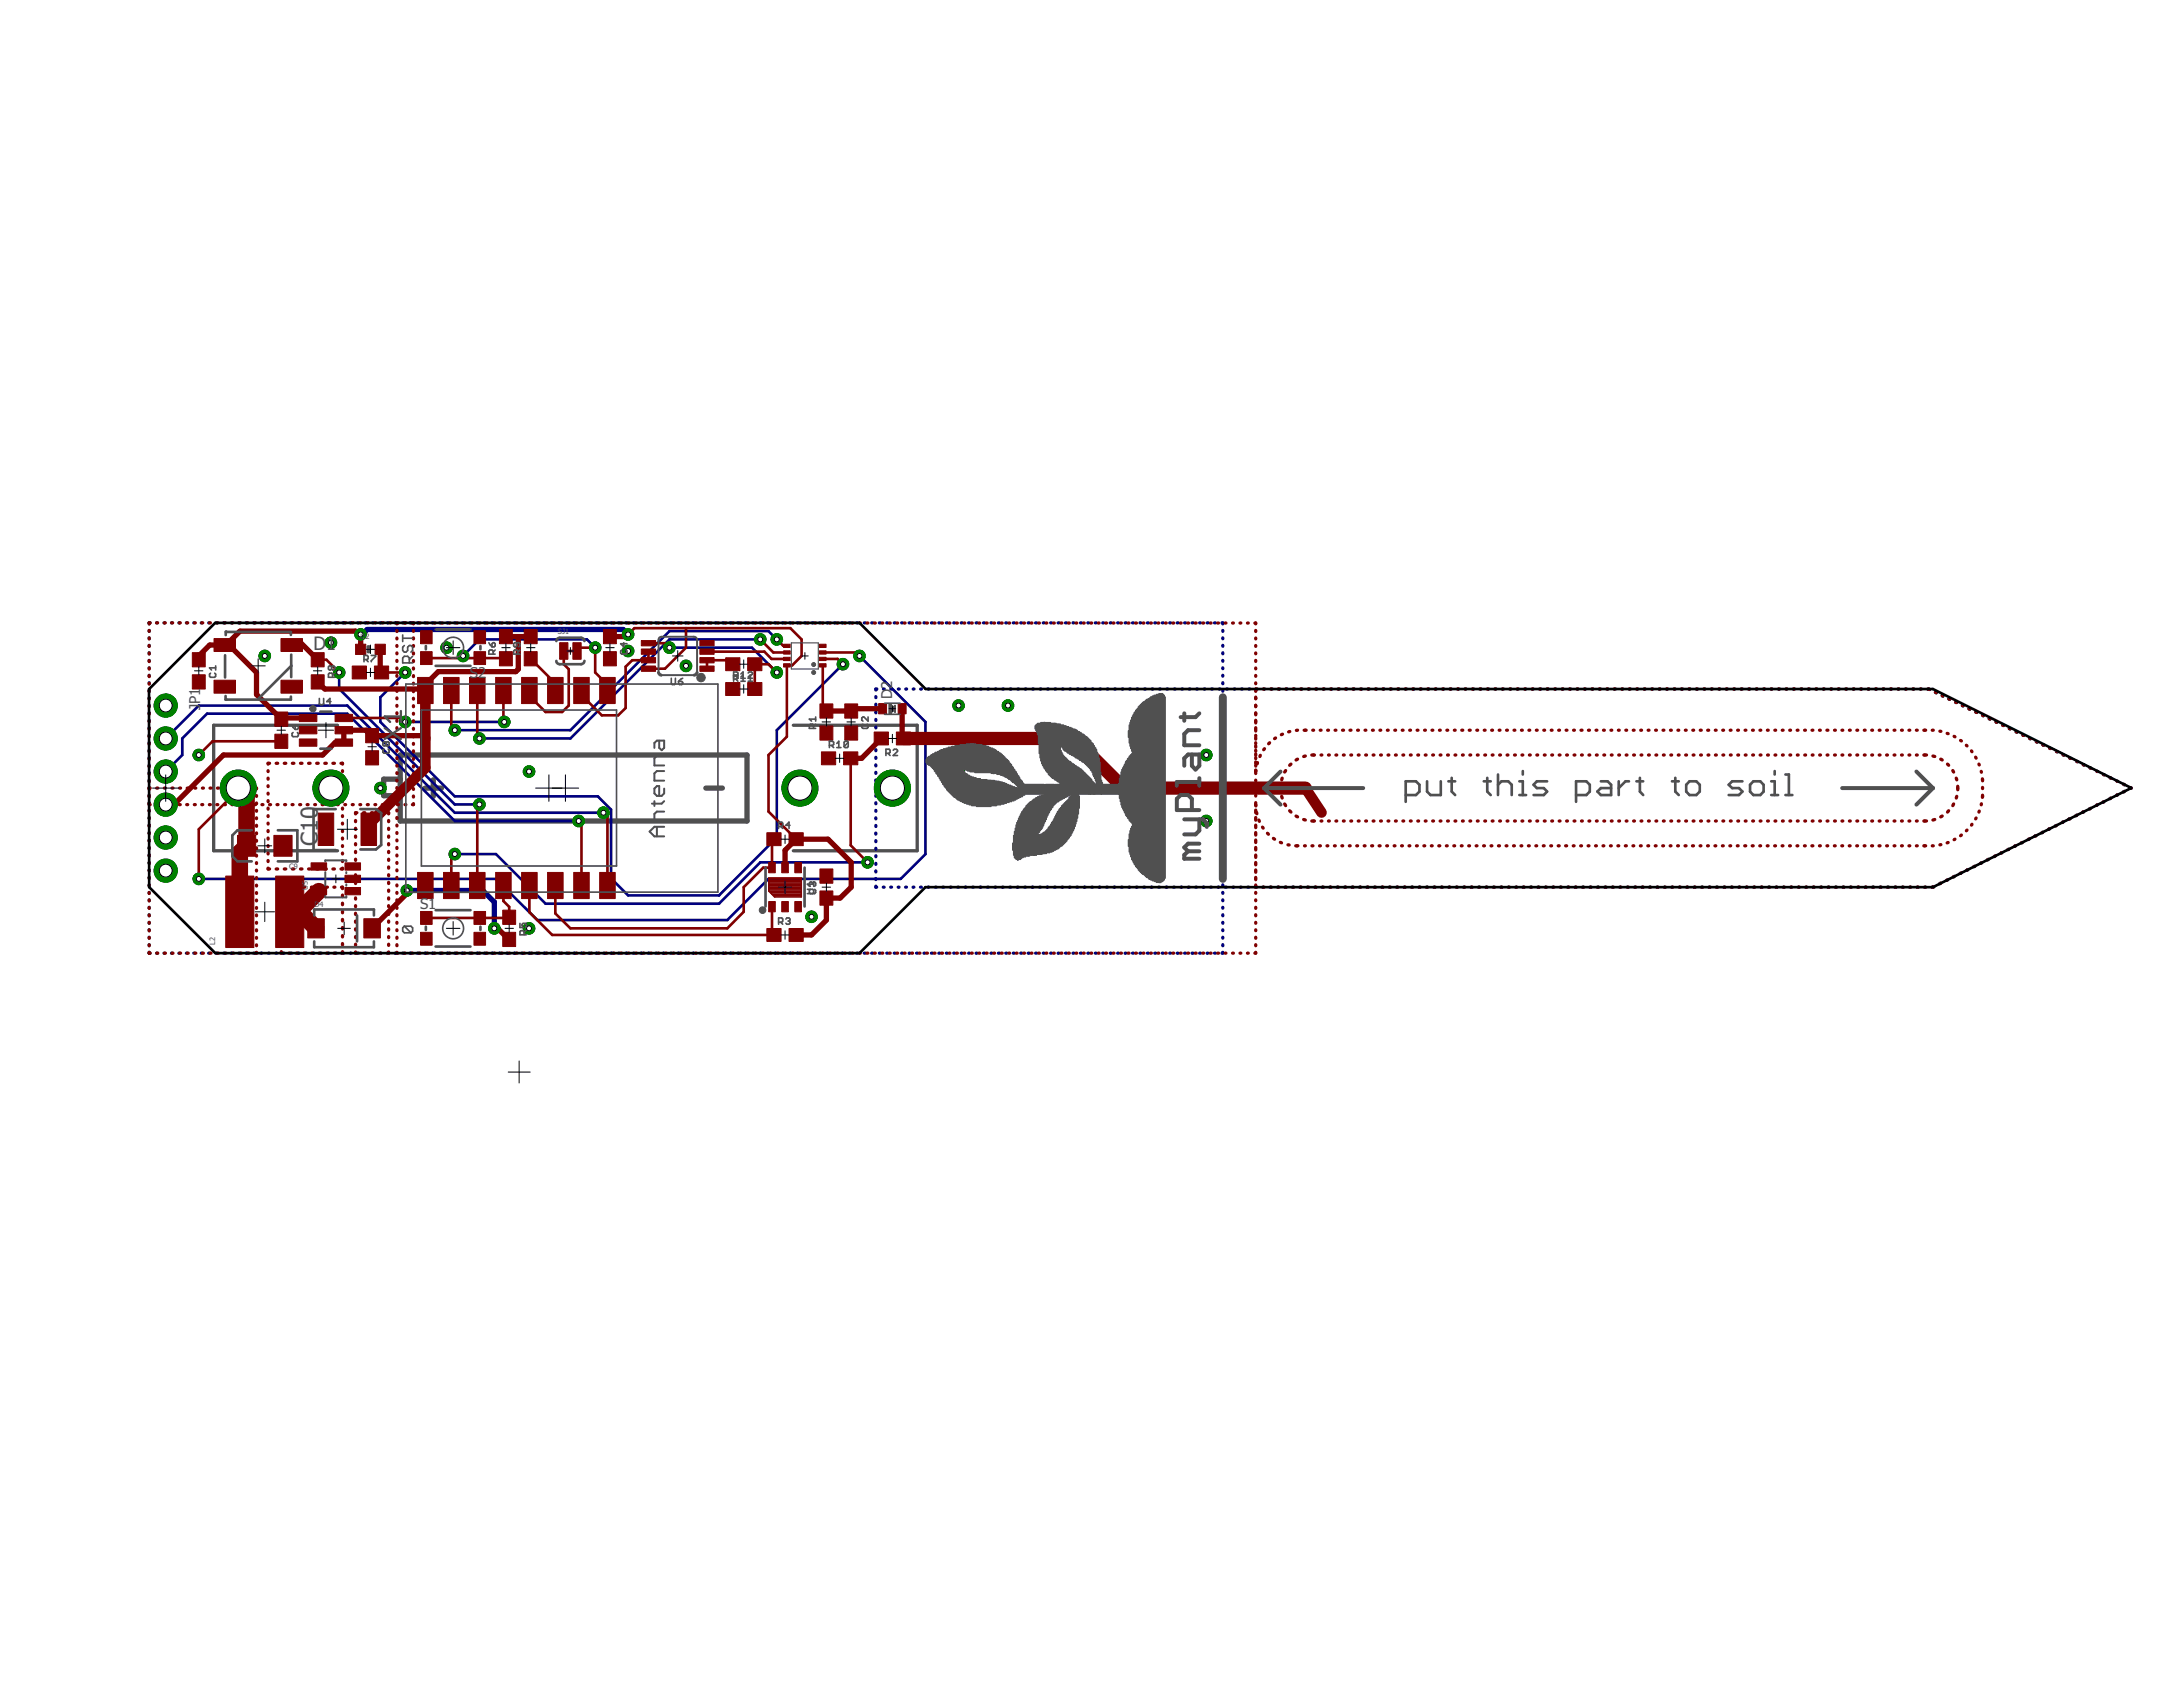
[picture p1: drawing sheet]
<svg xmlns="http://www.w3.org/2000/svg" width="279mm" height="216mm" viewBox="0 0 279 216" stroke-linecap="round" stroke-linejoin="round" font-family="sans-serif">
<defs><g id="words">
<text font-size="3" fill="#505050" x="40.7" y="108.2" transform="rotate(-90 40.7 108.2)">C10</text>
<text font-size="2.4" fill="#505050" x="40.1" y="83.2">D1</text>
<g font-size="1.9" fill="#505050">
<text x="60.1" y="86.8">S2</text>
<text x="114.2" y="89.5" transform="rotate(-90 114.2 89.5)">D2</text>
<text x="25.6" y="90.9" transform="rotate(-90 25.6 90.9)">J</text>
<text x="25.6" y="90.1" transform="rotate(-90 25.6 90.1)">P1</text>
<text x="53.8" y="116.3">S1</text>
</g>
<g font-size="1" fill="#505050">
<text x="46.2" y="81.7">U2</text>
<text x="71.4" y="81.2">SJ1</text>
<text x="37" y="111.2">C9</text>
<text x="39.4" y="114" transform="rotate(-90 39.4 114)">U5</text>
<text x="40.2" y="116.1">D4</text>
<text x="27.5" y="120.9" transform="rotate(-90 27.5 120.9)">L2</text>
</g>
</g></defs>
<path d="M72.4 99.2v3.4M70.7 100.9h3.4" fill="none" stroke="#000" stroke-width=".13"/>
<path d="M43.2 92.8h-15.9v16.1h15.9M101.5 92.8h15.9v16.1h-15.9" fill="none" stroke="#505050" stroke-width=".42"/>
<path d="M51.2 96.6h44.4v8.5h-44.4zM51.2 99.7h-2.1v2.1h2.1M55.5 99.8v2.1M54.4 100.9h2.1M90.3 100.9h2.2" fill="none" stroke="#505050" stroke-width=".68"/>
<path d="M46.1 81.2h.3l.6-.6h32.8l.6 .6M52.1 114h9.7l1.5 1.4v3.4" fill="none" stroke="#000080" stroke-width=".68"/>
<g fill="none" stroke="#000080" stroke-width=".42">
<path d="M19.2 79.7h-.1v.1M20 79.7h.2M21 79.7h.1M21.9 79.7h.2M22.9 79.7h.1M23.9 79.7h.1M24.8 79.7h.1M25.8 79.7h.1M26.7 79.7h.1M27.7 79.7h.1M28.6 79.7h.1M29.6 79.7h.1"/>
<path d="M30.5 79.7h.1M31.5 79.7h.1M32.4 79.7h.2M33.4 79.7h.1M34.4 79.7h.1M35.3 79.7h.1M36.3 79.7h.1M37.2 79.7h.1M38.2 79.7h.1M39.1 79.7h.1M40.1 79.7h.1M41 79.7h.1"/>
<path d="M42 79.7h.1M42.9 79.7h.1M43.9 79.7h.1M44.8 79.7h.1M45.8 79.7h.1M46.7 79.7h.1M47.7 79.7h.1M48.6 79.7h.2M49.6 79.7h.1M50.6 79.7h.1M51.5 79.7h.1M52.5 79.7h.1"/>
<path d="M53.4 79.7h.1M54.4 79.7h.1M55.3 79.7h.1M56.3 79.7h.1M57.2 79.7h.1M58.2 79.7h.1M59.1 79.7h.1M60.1 79.7h.1M61 79.7h.2M62 79.7h.1M62.9 79.7h.2M63.9 79.7h.1"/>
<path d="M64.9 79.7h.1M65.8 79.7h.1M66.8 79.7h.1M67.7 79.7h.1M68.7 79.7h.1M69.6 79.7h.1M70.6 79.7h.1M71.5 79.7h.1M72.5 79.7h.1M73.4 79.7h.2M74.4 79.7h.1M75.4 79.7h.1"/>
<path d="M76.3 79.7h.1M77.3 79.7h.1M78.2 79.7h.1M79.2 79.7h.1M80.1 79.7h.1M81.1 79.7h.1M82 79.7h.1M83 79.7h.1M83.9 79.7h.1M84.9 79.7h.1M85.8 79.7h.1M86.8 79.7h.1"/>
<path d="M87.7 79.7h.1M88.7 79.7h.1M89.6 79.7h.2M90.6 79.7h.1M91.6 79.7h.1M92.5 79.7h.1M93.5 79.7h.1M94.4 79.7h.1M95.4 79.7h.1M96.3 79.7h.1M97.3 79.7h.1M98.2 79.7h.1"/>
<path d="M99.2 79.7h.1M100.1 79.7h.1M101.1 79.7h.1M102 79.7h.2M103 79.7h.1M103.9 79.7h.2M104.9 79.7h.1M105.9 79.7h.1M106.8 79.7h.1M107.8 79.7h.1M108.7 79.7h.1M109.7 79.7h.1"/>
<path d="M110.6 79.7h.1M111.6 79.7h.1M112.5 79.7h.1M113.5 79.7h.1M114.4 79.7h.2M115.4 79.7h.1M116.4 79.7h.1M117.3 79.7h.1M118.3 79.7h.1M119.2 79.7h.1M120.2 79.7h.1M121.1 79.7h.1"/>
<path d="M122.1 79.7h.1M123 79.7h.1M124 79.7h.1M124.9 79.7h.1M125.9 79.7h.1M126.8 79.7h.1M127.8 79.7h.1M128.7 79.7h.1M129.7 79.7h.1M130.6 79.7h.2M131.6 79.7h.1M132.5 79.7h.2"/>
<path d="M133.5 79.7h.1M134.5 79.7h.1M135.4 79.7h.1M136.4 79.7h.1M137.3 79.7h.1M138.3 79.7h.1M139.2 79.7h.1M140.2 79.7h.1M141.1 79.7h.1M142.1 79.7h.1M143 79.7h.2M144 79.7h.1"/>
<path d="M144.9 79.7h.2M145.9 79.7h.1M146.9 79.7h.1M147.8 79.7h.1M148.8 79.7h.1M149.7 79.7h.1M150.7 79.7h.1M151.6 79.7h.1M152.6 79.7h.1M153.5 79.7h.1M154.5 79.7h.1M155.4 79.7h.2"/>
<path d="M156.4 79.7h.1v.1M19.1 80.7v.1M19.1 81.6v.1M19.1 82.6v.1M19.1 83.5v.2M19.1 84.5v.1M19.1 85.5v.1M19.1 86.4v.1M19.1 87.4v.1M19.1 88.3v.2M19.1 89.3v.1M19.1 90.3v.1"/>
<path d="M19.1 91.2v.1M19.1 92.2v.1M19.1 93.1v.1M19.1 94.1v.1M19.1 95v.2M19.1 96v.1M19.1 97v.1M19.1 97.9v.1M19.1 98.9v.1M19.1 99.8v.1M112.1 89.2v.1M112.1 90.1v.2"/>
<path d="M112.1 91.1v.1M112.1 92.1v.1M112.1 93v.2M112.1 94v.1M112.1 95v.1M112.1 95.9v.2M112.1 96.9v.1M112.1 97.9v.1M112.1 98.8v.2M112.1 99.8v.1M112.2 88.2h-.1v.1M113.1 88.2h.1"/>
<path d="M114 88.2h.1M115 88.2h.1M115.9 88.2h.1M116.9 88.2h.1M117.8 88.2h.1M118.8 88.2h.1M119.7 88.2h.1M120.7 88.2h.1M121.7 88.2h.1M122.6 88.2h.1M123.6 88.2h.1M124.5 88.2h.1"/>
<path d="M125.5 88.2h.1M126.4 88.2h.1M127.4 88.2h.1M128.3 88.2h.1M129.3 88.2h.1M130.3 88.2h.1M131.2 88.2h.1M132.2 88.2h.1M133.1 88.2h.1M134.1 88.2h.1M135 88.2h.1M136 88.2h.1"/>
<path d="M136.9 88.2h.1M137.9 88.2h.1M138.9 88.2h.1M139.8 88.2h.1M140.8 88.2h.1M141.7 88.2h.1M142.7 88.2h.1M143.6 88.2h.1M144.6 88.2h.1M145.5 88.2h.1M146.5 88.2h.1M147.4 88.2h.2"/>
<path d="M148.4 88.2h.1M149.4 88.2h.1M150.3 88.2h.1M151.3 88.2h.1M152.2 88.2h.1M153.2 88.2h.1M154.1 88.2h.1M155.1 88.2h.1M156 88.2h.1M156.5 80.7v.1M156.5 81.6v.1M156.5 82.6v.1"/>
<path d="M156.5 83.5v.2M156.5 84.5v.1M156.5 85.5v.1M156.5 86.4v.1M156.5 87.4v.1M156.5 88.3v.2M156.5 89.3v.1M156.5 90.3v.1M156.5 91.2v.1M156.5 92.2v.1M156.5 93.1v.1M156.5 94.1v.1"/>
<path d="M156.5 95v.2M156.5 96v.1M156.5 97v.1M156.5 97.9v.1M156.5 98.9v.1M156.5 99.8v.1M157 88.2h.1M157.9 88.2h.2M158.9 88.2h.1M159.9 88.2h.1M160.8 88.2h.1M161.8 88.2h.1"/>
<path d="M162.7 88.2h.1M163.7 88.2h.1M164.6 88.2h.1M165.6 88.2h.1M166.5 88.2h.1M167.5 88.2h.1M168.4 88.2h.2M169.4 88.2h.1M170.3 88.2h.2M171.3 88.2h.1M172.3 88.2h.1M173.2 88.2h.1"/>
<path d="M174.2 88.2h.1M175.1 88.2h.1M176.1 88.2h.1M177 88.2h.1M178 88.2h.1M178.9 88.2h.1M179.9 88.2h.1M180.8 88.2h.2M181.8 88.2h.1M182.8 88.2h.1M183.7 88.2h.1M184.7 88.2h.1"/>
<path d="M185.6 88.2h.1M186.6 88.2h.1M187.5 88.2h.1M188.5 88.2h.1M189.4 88.2h.2M190.4 88.2h.1M191.4 88.2h.1M192.3 88.2h.1M193.3 88.2h.1M194.2 88.2h.1M195.2 88.2h.1M196.1 88.2h.1"/>
<path d="M197.1 88.2h.1M198 88.2h.2M199 88.2h.1M200 88.2h.1M200.9 88.2h.1M201.9 88.2h.1M202.8 88.2h.1M203.8 88.2h.1M204.7 88.2h.1M205.7 88.2h.1M206.6 88.2h.2M207.6 88.2h.1"/>
<path d="M208.6 88.2h.1M209.5 88.2h.1M210.5 88.2h.1M211.4 88.2h.1M212.4 88.2h.1M213.3 88.2h.1M214.3 88.2h.1M215.2 88.2h.1M216.2 88.2h.1M217.1 88.2h.2M218.1 88.2h.1M219.1 88.2h.1"/>
<path d="M220 88.2h.1M221 88.2h.1M221.9 88.2h.1M222.9 88.2h.1M223.8 88.2h.1M224.8 88.2h.1M225.7 88.2h.1M226.7 88.2h.1M227.6 88.2h.2M228.6 88.2h.1M229.6 88.2h.1M230.5 88.2h.1"/>
<path d="M231.5 88.2h.1M232.4 88.2h.1M233.4 88.2h.1M234.3 88.2h.1M235.3 88.2h.1M236.2 88.2h.1M237.2 88.2h.1M238.1 88.2h.2M239.1 88.2h.1M240.1 88.2h.1M241 88.2h.1M242 88.2h.1"/>
<path d="M242.9 88.2h.1M243.9 88.2h.1M244.8 88.2h.1M245.8 88.2h.1M246.7 88.2h.3M247.7 88.6l.1 .1M248.6 89l.1 .1M249.4 89.5h.1M250.3 89.9h.1M251.2 90.3h.1M252 90.7l.1 .1M252.9 91.1l.1 .1"/>
<path d="M253.7 91.5l.1 .1M254.6 92h.1M255.5 92.4h.1M256.3 92.8l.1 .1M257.2 93.2l.1 .1M258 93.7h.1M258.9 94.1h.1M259.8 94.5l.1 .1M260.6 94.9l.1 .1M261.5 95.3l.1 .1M262.3 95.8h.1M263.2 96.2h.1"/>
<path d="M264.1 96.6h.1M264.9 97l.1 .1M265.8 97.4l.1 .1M266.6 97.9h.1M267.5 98.3h.1M268.4 98.7h.1M269.2 99.1l.1 .1M270.1 99.5l.1 .1M271 100h.1M19.1 100.8v.1M19.1 101.7v.2M19.1 102.7v.1"/>
<path d="M19.1 103.7v.1M19.1 104.6v.1M19.1 105.6v.1M19.1 106.6v.1M19.1 107.5v.1M19.1 108.5v.1M19.1 109.4v.1M19.1 110.4v.1M19.1 111.3v.1M19.1 112.3v.1M19.1 113.2v.2M19.1 114.2v.1"/>
<path d="M19.1 115.2v.1M19.1 116.1v.1M19.1 117.1v.1M19.1 118v.2M19.1 119v.1M19.1 120v.1M112.1 113.4v.1h.1M112.1 100.8v.1M112.1 101.8v.1M112.1 102.7v.2M112.1 103.7v.1M112.1 104.7v.1"/>
<path d="M112.1 105.6v.2M112.1 106.6v.1M112.1 107.6v.1M112.1 108.6v.1M112.1 109.5v.1M112.1 110.5v.1M112.1 111.5v.1M112.1 112.4v.2M113.1 113.5h.1M114 113.5h.1M115 113.5h.1M115.9 113.5h.1"/>
<path d="M116.9 113.5h.1M117.8 113.5h.1M118.8 113.5h.1M119.7 113.5h.1M120.7 113.5h.1M121.6 113.5h.1M122.6 113.5h.1M123.5 113.5h.1M124.5 113.5h.1M125.4 113.5h.1M126.4 113.5h.1M127.3 113.5h.1"/>
<path d="M128.3 113.5h.1M129.2 113.5h.1M130.2 113.5h.1M131.1 113.5h.2M132.1 113.5h.1M133.1 113.5h.1M134 113.5h.1M135 113.5h.1M135.9 113.5h.1M136.9 113.5h.1M137.8 113.5h.1M138.8 113.5h.1"/>
<path d="M139.7 113.5h.1M140.7 113.5h.1M141.6 113.5h.1M142.6 113.5h.1M143.5 113.5h.1M144.5 113.5h.1M145.4 113.5h.1M146.4 113.5h.1M147.3 113.5h.1M148.3 113.5h.1M149.2 113.5h.2M150.2 113.5h.1"/>
<path d="M151.2 113.5h.1M152.1 113.5h.1M153 113.5h.1M154 113.5h.1M154.9 113.5h.1M155.9 113.5h.1M156.5 100.8v.1M156.5 101.7v.2M156.5 102.7v.1M156.5 103.7v.1M156.5 104.6v.1M156.5 105.6v.1"/>
<path d="M156.5 106.6v.1M156.5 107.5v.1M156.5 108.5v.1M156.5 109.4v.1M156.5 110.4v.1M156.5 111.3v.1M156.5 112.3v.1M156.5 113.2v.2M156.5 114.2v.1M156.5 115.2v.1M156.5 116.1v.1M156.5 117.1v.1"/>
<path d="M156.5 118v.2M156.5 119v.1M156.5 120v.1M156.8 113.5h.2M157.8 113.5h.1M158.7 113.5h.2M159.7 113.5h.1M160.7 113.5h.1M161.6 113.5h.1M162.6 113.5h.1M163.5 113.5h.1M164.5 113.5h.1"/>
<path d="M165.4 113.5h.1M166.4 113.5h.1M167.3 113.5h.1M168.3 113.5h.1M169.2 113.5h.1M170.2 113.5h.1M171.1 113.5h.1M172.1 113.5h.1M173 113.5h.1M174 113.5h.1M174.9 113.5h.1M175.9 113.5h.1"/>
<path d="M176.8 113.5h.2M177.8 113.5h.1M178.8 113.5h.1M179.7 113.5h.1M180.7 113.5h.1M181.6 113.5h.1M182.6 113.5h.1M183.5 113.5h.1M184.5 113.5h.1M185.4 113.5h.1M186.4 113.5h.1M187.3 113.5h.1"/>
<path d="M188.3 113.5h.1M189.2 113.5h.1M190.2 113.5h.1M191.1 113.5h.1M192.1 113.5h.1M193 113.5h.1M194 113.5h.1M194.9 113.5h.2M195.9 113.5h.1M196.8 113.5h.1M197.8 113.5h.1M198.7 113.5h.1"/>
<path d="M199.7 113.5h.1M200.6 113.5h.1M201.6 113.5h.1M202.5 113.5h.1M203.5 113.5h.1M204.4 113.5h.2M205.4 113.5h.1M206.4 113.5h.1M207.3 113.5h.1M208.3 113.5h.1M209.2 113.5h.1M210.2 113.5h.1"/>
<path d="M211.1 113.5h.1M212.1 113.5h.1M213 113.5h.1M214 113.5h.1M214.9 113.5h.1M215.9 113.5h.1M216.8 113.5h.1M217.8 113.5h.1M218.7 113.5h.1M219.7 113.5h.1M220.6 113.5h.1M221.6 113.5h.1"/>
<path d="M222.5 113.5h.2M223.5 113.5h.1M224.5 113.5h.1M225.4 113.5h.1M226.4 113.5h.1M227.3 113.5h.1M228.3 113.5h.1M229.2 113.5h.1M230.2 113.5h.1M231.1 113.5h.1M232.1 113.5h.1M233 113.5h.1"/>
<path d="M234 113.5h.1M234.9 113.5h.1M235.9 113.5h.1M236.8 113.5h.1M237.8 113.5h.1M238.7 113.5h.1M239.7 113.5h.1M240.6 113.5h.1M241.6 113.5h.1M242.5 113.5h.1M243.5 113.5h.1M244.4 113.5h.1"/>
<path d="M245.4 113.5h.1M246.3 113.5h.1M247.5 113.5h-.2M248.4 113l-.1 .1M249.3 112.6l-.1 .1M250.1 112.2h-.1M251 111.7l-.1 .1M251.9 111.3l-.1 .1M252.8 110.9h-.2M253.6 110.4l-.1 .1M254.5 110h-.1M255.4 109.6h-.2"/>
<path d="M256.2 109.1l-.1 .1M257.1 108.7h-.1M258 108.2l-.1 .1M258.8 107.8l-.1 .1M259.7 107.4h-.1M260.6 107h-.1M261.5 106.5l-.2 .1M262.3 106.1h-.1M263.2 105.6l-.1 .1M264.1 105.2l-.2 .1M264.9 104.8h-.1M265.8 104.3l-.1 .1"/>
<path d="M266.7 103.9h-.1M267.5 103.5h-.1M268.4 103l-.1 .1M269.3 102.6l-.1 .1M270.2 102.2h-.2M271 101.7l-.1 .1M271.8 100.4h.1M271.9 101.3h-.1M272.7 100.8l.1 .1h-.2M19.1 121.9v.1h.1M19.1 120.9v.1M20 122h.2"/>
<path d="M21 122h.1M21.9 122h.2M22.9 122h.1M23.9 122h.1M24.8 122h.1M25.8 122h.1M26.7 122h.1M27.7 122h.1M28.6 122h.1M29.6 122h.1M30.5 122h.1M31.5 122h.1"/>
<path d="M32.4 122h.2M33.4 122h.1M34.4 122h.1M35.3 122h.1M36.3 122h.1M37.2 122h.1M38.2 122h.1M39.1 122h.1M40.1 122h.1M41 122h.1M42 122h.1M42.9 122h.1"/>
<path d="M43.9 122h.1M44.8 122h.1M45.8 122h.1M46.7 122h.1M47.7 122h.1M48.6 122h.2M49.6 122h.1M50.6 122h.1M51.5 122h.1M52.5 122h.1M53.4 122h.1M54.4 122h.1"/>
<path d="M55.3 122h.1M56.3 122h.1M57.2 122h.1M58.2 122h.1M59.1 122h.1M60.1 122h.1M61 122h.2M62 122h.1M62.9 122h.2M63.9 122h.1M64.9 122h.1M65.8 122h.1"/>
<path d="M66.8 122h.1M67.7 122h.1M68.7 122h.1M69.6 122h.1M70.6 122h.1M71.5 122h.1M72.5 122h.1M73.4 122h.2M74.4 122h.1M75.4 122h.1M76.3 122h.1M77.3 122h.1"/>
<path d="M78.2 122h.1M79.2 122h.1M80.1 122h.1M81.1 122h.1M82 122h.1M83 122h.1M83.9 122h.1M84.9 122h.1M85.8 122h.1M86.8 122h.1M87.7 122h.1M88.7 122h.1"/>
<path d="M89.6 122h.2M90.6 122h.1M91.6 122h.1M92.5 122h.1M93.5 122h.1M94.4 122h.1M95.4 122h.1M96.3 122h.1M97.3 122h.1M98.2 122h.1M99.2 122h.1M100.1 122h.1"/>
<path d="M101.1 122h.1M102 122h.2M103 122h.1M103.9 122h.2M104.9 122h.1M105.9 122h.1M106.8 122h.1M107.8 122h.1M108.7 122h.1M109.7 122h.1M110.6 122h.1M111.6 122h.1"/>
<path d="M112.5 122h.1M113.5 122h.1M114.4 122h.2M115.4 122h.1M116.4 122h.1M117.3 122h.1M118.3 122h.1M119.2 122h.1M120.2 122h.1M121.1 122h.1M122.1 122h.1M123 122h.1"/>
<path d="M124 122h.1M124.9 122h.1M125.9 122h.1M126.8 122h.1M127.8 122h.1M128.7 122h.1M129.7 122h.1M130.6 122h.2M131.6 122h.1M132.5 122h.2M133.5 122h.1M134.5 122h.1"/>
<path d="M135.4 122h.1M136.4 122h.1M137.3 122h.1M138.3 122h.1M139.2 122h.1M140.2 122h.1M141.1 122h.1M142.1 122h.1M143 122h.2M144 122h.1M144.9 122h.2M145.9 122h.1"/>
<path d="M146.9 122h.1M147.8 122h.1M148.8 122h.1M149.7 122h.1M150.7 122h.1M151.6 122h.1M152.6 122h.1M153.5 122h.1M154.5 122h.1M155.4 122h.2M156.5 121.9v.1h-.1M156.5 120.9v.1"/>
</g>
<path d="M21.2 98.7l2.1-2.1v-2.1l3.2-3.2h17.9l13.8 13.8h15.9M21.2 94.5l4.2-4.2h19l13.8 13.7h19M43.4 86.1v2.1l14.8 14.8h3.2M51.9 92.4h12.6M76.2 82.9l-1.1-1.1h-13.7l-2.1 2.1M85.7 82.9h10.5l3.2 3.2M97.3 81.8h-11.6l-12.7 12.7h-11.6M99.4 81.8l-1-1h-12.7l-12.7 12.7h-14.8M107.9 85l-8.5 8.5v13.7l-7.4 7.4h-11.6l-2.2-2.2v-8.8l-1.7-1.7h-18.3l-9.5-9.5v-3.2l3.2-3.1M110 83.9l8.4 8.5v16.9l-3.1 3.2h-16.9l-5.3 5.3h-24.3l-5.3-5.3h-38.1M58.2 109.3h5.3l6.3 6.4h22.2l5.3-5.3h13.7" fill="none" stroke="#000080" stroke-width=".34"/>
<circle cx="21.2" cy="90.3" r="1.48" fill="#008000" stroke="#008000" stroke-width=".13"/>
<circle cx="21.2" cy="90.3" r=".83" fill="#fff" stroke="#000" stroke-width=".13"/>
<circle cx="21.2" cy="94.5" r="1.48" fill="#008000" stroke="#008000" stroke-width=".13"/>
<circle cx="21.2" cy="94.5" r=".83" fill="#fff" stroke="#000" stroke-width=".13"/>
<circle cx="21.2" cy="98.7" r="1.48" fill="#008000" stroke="#008000" stroke-width=".13"/>
<circle cx="21.2" cy="98.7" r=".83" fill="#fff" stroke="#000" stroke-width=".13"/>
<circle cx="21.2" cy="103" r="1.48" fill="#008000" stroke="#008000" stroke-width=".13"/>
<circle cx="21.2" cy="103" r=".83" fill="#fff" stroke="#000" stroke-width=".13"/>
<circle cx="21.2" cy="107.2" r="1.48" fill="#008000" stroke="#008000" stroke-width=".13"/>
<circle cx="21.2" cy="107.2" r=".83" fill="#fff" stroke="#000" stroke-width=".13"/>
<circle cx="21.2" cy="111.4" r="1.48" fill="#008000" stroke="#008000" stroke-width=".13"/>
<circle cx="21.2" cy="111.4" r=".83" fill="#fff" stroke="#000" stroke-width=".13"/>
<circle cx="114.2" cy="100.9" r="2.31" fill="#008000" stroke="#008000" stroke-width=".13"/>
<circle cx="114.2" cy="100.9" r="1.55" fill="#fff" stroke="#000" stroke-width=".13"/>
<circle cx="102.4" cy="100.9" r="2.31" fill="#008000" stroke="#008000" stroke-width=".13"/>
<circle cx="102.4" cy="100.9" r="1.55" fill="#fff" stroke="#000" stroke-width=".13"/>
<circle cx="30.5" cy="100.9" r="2.31" fill="#008000" stroke="#008000" stroke-width=".13"/>
<circle cx="30.5" cy="100.9" r="1.55" fill="#fff" stroke="#000" stroke-width=".13"/>
<circle cx="42.4" cy="100.9" r="2.31" fill="#008000" stroke="#008000" stroke-width=".13"/>
<circle cx="42.4" cy="100.9" r="1.55" fill="#fff" stroke="#000" stroke-width=".13"/>
<circle cx="46.1" cy="81.2" r=".74" fill="#008000" stroke="#008000" stroke-width=".13"/>
<circle cx="46.1" cy="81.2" r=".32" fill="#fff" stroke="#000" stroke-width=".13"/>
<circle cx="80.4" cy="81.2" r=".74" fill="#008000" stroke="#008000" stroke-width=".13"/>
<circle cx="80.4" cy="81.2" r=".32" fill="#fff" stroke="#000" stroke-width=".13"/>
<circle cx="33.9" cy="83.9" r=".74" fill="#008000" stroke="#008000" stroke-width=".13"/>
<circle cx="33.9" cy="83.9" r=".32" fill="#fff" stroke="#000" stroke-width=".13"/>
<circle cx="42.4" cy="82.3" r=".74" fill="#008000" stroke="#008000" stroke-width=".13"/>
<circle cx="42.4" cy="82.3" r=".32" fill="#fff" stroke="#000" stroke-width=".13"/>
<circle cx="103.9" cy="117.3" r=".74" fill="#008000" stroke="#008000" stroke-width=".13"/>
<circle cx="103.9" cy="117.3" r=".32" fill="#fff" stroke="#000" stroke-width=".13"/>
<circle cx="67.7" cy="118.8" r=".74" fill="#008000" stroke="#008000" stroke-width=".13"/>
<circle cx="67.7" cy="118.8" r=".32" fill="#fff" stroke="#000" stroke-width=".13"/>
<circle cx="122.7" cy="98.7" r=".74" fill="#008000" stroke="#008000" stroke-width=".13"/>
<circle cx="122.7" cy="98.7" r=".32" fill="#fff" stroke="#000" stroke-width=".13"/>
<circle cx="129" cy="90.3" r=".74" fill="#008000" stroke="#008000" stroke-width=".13"/>
<circle cx="129" cy="90.3" r=".32" fill="#fff" stroke="#000" stroke-width=".13"/>
<circle cx="129" cy="98.7" r=".74" fill="#008000" stroke="#008000" stroke-width=".13"/>
<circle cx="129" cy="98.7" r=".32" fill="#fff" stroke="#000" stroke-width=".13"/>
<circle cx="148" cy="96.6" r=".74" fill="#008000" stroke="#008000" stroke-width=".13"/>
<circle cx="148" cy="96.6" r=".32" fill="#fff" stroke="#000" stroke-width=".13"/>
<circle cx="154.4" cy="96.6" r=".74" fill="#008000" stroke="#008000" stroke-width=".13"/>
<circle cx="154.4" cy="96.6" r=".32" fill="#fff" stroke="#000" stroke-width=".13"/>
<circle cx="148" cy="105.1" r=".74" fill="#008000" stroke="#008000" stroke-width=".13"/>
<circle cx="148" cy="105.1" r=".32" fill="#fff" stroke="#000" stroke-width=".13"/>
<circle cx="154.4" cy="105.1" r=".74" fill="#008000" stroke="#008000" stroke-width=".13"/>
<circle cx="154.4" cy="105.1" r=".32" fill="#fff" stroke="#000" stroke-width=".13"/>
<circle cx="122.7" cy="90.3" r=".74" fill="#008000" stroke="#008000" stroke-width=".13"/>
<circle cx="122.7" cy="90.3" r=".32" fill="#fff" stroke="#000" stroke-width=".13"/>
<circle cx="48.7" cy="100.9" r=".74" fill="#008000" stroke="#008000" stroke-width=".13"/>
<circle cx="48.7" cy="100.9" r=".32" fill="#fff" stroke="#000" stroke-width=".13"/>
<circle cx="25.4" cy="96.6" r=".74" fill="#008000" stroke="#008000" stroke-width=".13"/>
<circle cx="25.4" cy="96.6" r=".32" fill="#fff" stroke="#000" stroke-width=".13"/>
<circle cx="87.8" cy="85.2" r=".74" fill="#008000" stroke="#008000" stroke-width=".13"/>
<circle cx="87.8" cy="85.2" r=".32" fill="#fff" stroke="#000" stroke-width=".13"/>
<circle cx="67.7" cy="98.7" r=".74" fill="#008000" stroke="#008000" stroke-width=".13"/>
<circle cx="67.7" cy="98.7" r=".32" fill="#fff" stroke="#000" stroke-width=".13"/>
<circle cx="80.4" cy="83.3" r=".74" fill="#008000" stroke="#008000" stroke-width=".13"/>
<circle cx="80.4" cy="83.3" r=".32" fill="#fff" stroke="#000" stroke-width=".13"/>
<circle cx="57.1" cy="82.9" r=".74" fill="#008000" stroke="#008000" stroke-width=".13"/>
<circle cx="57.1" cy="82.9" r=".32" fill="#fff" stroke="#000" stroke-width=".13"/>
<circle cx="76.2" cy="82.9" r=".74" fill="#008000" stroke="#008000" stroke-width=".13"/>
<circle cx="76.2" cy="82.9" r=".32" fill="#fff" stroke="#000" stroke-width=".13"/>
<circle cx="59.3" cy="83.9" r=".74" fill="#008000" stroke="#008000" stroke-width=".13"/>
<circle cx="59.3" cy="83.9" r=".32" fill="#fff" stroke="#000" stroke-width=".13"/>
<circle cx="111" cy="110.4" r=".74" fill="#008000" stroke="#008000" stroke-width=".13"/>
<circle cx="111" cy="110.4" r=".32" fill="#fff" stroke="#000" stroke-width=".13"/>
<circle cx="58.2" cy="109.3" r=".74" fill="#008000" stroke="#008000" stroke-width=".13"/>
<circle cx="58.2" cy="109.3" r=".32" fill="#fff" stroke="#000" stroke-width=".13"/>
<circle cx="99.4" cy="86.1" r=".74" fill="#008000" stroke="#008000" stroke-width=".13"/>
<circle cx="99.4" cy="86.1" r=".32" fill="#fff" stroke="#000" stroke-width=".13"/>
<circle cx="85.7" cy="82.9" r=".74" fill="#008000" stroke="#008000" stroke-width=".13"/>
<circle cx="85.7" cy="82.9" r=".32" fill="#fff" stroke="#000" stroke-width=".13"/>
<circle cx="52.1" cy="114" r=".74" fill="#008000" stroke="#008000" stroke-width=".13"/>
<circle cx="52.1" cy="114" r=".32" fill="#fff" stroke="#000" stroke-width=".13"/>
<circle cx="63.3" cy="118.8" r=".74" fill="#008000" stroke="#008000" stroke-width=".13"/>
<circle cx="63.3" cy="118.8" r=".32" fill="#fff" stroke="#000" stroke-width=".13"/>
<circle cx="74.1" cy="105.1" r=".74" fill="#008000" stroke="#008000" stroke-width=".13"/>
<circle cx="74.1" cy="105.1" r=".32" fill="#fff" stroke="#000" stroke-width=".13"/>
<circle cx="77.2" cy="104" r=".74" fill="#008000" stroke="#008000" stroke-width=".13"/>
<circle cx="77.2" cy="104" r=".32" fill="#fff" stroke="#000" stroke-width=".13"/>
<circle cx="25.4" cy="112.5" r=".74" fill="#008000" stroke="#008000" stroke-width=".13"/>
<circle cx="25.4" cy="112.5" r=".32" fill="#fff" stroke="#000" stroke-width=".13"/>
<circle cx="110" cy="83.9" r=".74" fill="#008000" stroke="#008000" stroke-width=".13"/>
<circle cx="110" cy="83.9" r=".32" fill="#fff" stroke="#000" stroke-width=".13"/>
<circle cx="51.9" cy="86.1" r=".74" fill="#008000" stroke="#008000" stroke-width=".13"/>
<circle cx="51.9" cy="86.1" r=".32" fill="#fff" stroke="#000" stroke-width=".13"/>
<circle cx="107.9" cy="85" r=".74" fill="#008000" stroke="#008000" stroke-width=".13"/>
<circle cx="107.9" cy="85" r=".32" fill="#fff" stroke="#000" stroke-width=".13"/>
<circle cx="64.5" cy="92.4" r=".74" fill="#008000" stroke="#008000" stroke-width=".13"/>
<circle cx="64.5" cy="92.4" r=".32" fill="#fff" stroke="#000" stroke-width=".13"/>
<circle cx="51.9" cy="92.4" r=".74" fill="#008000" stroke="#008000" stroke-width=".13"/>
<circle cx="51.9" cy="92.4" r=".32" fill="#fff" stroke="#000" stroke-width=".13"/>
<circle cx="43.4" cy="86.1" r=".74" fill="#008000" stroke="#008000" stroke-width=".13"/>
<circle cx="43.4" cy="86.1" r=".32" fill="#fff" stroke="#000" stroke-width=".13"/>
<circle cx="61.4" cy="103" r=".74" fill="#008000" stroke="#008000" stroke-width=".13"/>
<circle cx="61.4" cy="103" r=".32" fill="#fff" stroke="#000" stroke-width=".13"/>
<circle cx="97.3" cy="81.8" r=".74" fill="#008000" stroke="#008000" stroke-width=".13"/>
<circle cx="97.3" cy="81.8" r=".32" fill="#fff" stroke="#000" stroke-width=".13"/>
<circle cx="61.4" cy="94.5" r=".74" fill="#008000" stroke="#008000" stroke-width=".13"/>
<circle cx="61.4" cy="94.5" r=".32" fill="#fff" stroke="#000" stroke-width=".13"/>
<circle cx="99.4" cy="81.8" r=".74" fill="#008000" stroke="#008000" stroke-width=".13"/>
<circle cx="99.4" cy="81.8" r=".32" fill="#fff" stroke="#000" stroke-width=".13"/>
<circle cx="58.2" cy="93.5" r=".74" fill="#008000" stroke="#008000" stroke-width=".13"/>
<circle cx="58.2" cy="93.5" r=".32" fill="#fff" stroke="#000" stroke-width=".13"/>
<g fill="#800000" stroke="#800000" stroke-width=".13">
<path d="M112.5 90h1v1.4h-1z"/>
<path d="M115 90h1v1.4h-1z"/>
<path d="M27.4 81.7h2.7v1.7h-2.7z"/>
<path d="M36 81.7h2.7v1.7h-2.7z"/>
<path d="M36 87.1h2.7v1.6h-2.7z"/>
<path d="M27.4 87.1h2.7v1.6h-2.7z"/>
<path d="M76.8 86.7h1.9v3.3h-1.9z"/>
<path d="M73.4 86.7h2v3.3h-2z"/>
<path d="M70.1 86.7h2v3.3h-2z"/>
<path d="M66.8 86.7h1.9v3.3h-1.9z"/>
<path d="M63.4 86.7h2v3.3h-2z"/>
<path d="M60.1 86.7h2v3.3h-2z"/>
<path d="M56.8 86.7h2v3.3h-2z"/>
<path d="M53.4 86.7h2v3.3h-2z"/>
<path d="M53.4 111.7h2v3.3h-2z"/>
<path d="M56.8 111.7h2v3.3h-2z"/>
<path d="M60.1 111.7h2v3.3h-2z"/>
<path d="M63.4 111.7h2v3.3h-2z"/>
<path d="M66.8 111.7h1.9v3.3h-1.9z"/>
<path d="M70.1 111.7h2v3.3h-2z"/>
<path d="M73.4 111.7h2v3.3h-2z"/>
<path d="M76.8 111.7h1.9v3.3h-1.9z"/>
<path d="M45.5 82.4h1.3v1.4h-1.3z"/>
<path d="M48 82.4h1.3v1.4h-1.3z"/>
<path d="M104.9 84.9h.8v.5h-.8z"/>
<path d="M104.9 84.1h.8v.4h-.8z"/>
<path d="M104.9 83.3h.8v.4h-.8z"/>
<path d="M104.9 82.4h.8v.5h-.8z"/>
<path d="M100.3 84.9h.8v.5h-.8z"/>
<path d="M100.3 84.1h.8v.4h-.8z"/>
<path d="M100.3 83.3h.8v.4h-.8z"/>
<path d="M100.3 82.4h.8v.5h-.8z"/>
<path d="M38.3 91.4h2.3v1h-2.3z"/>
<path d="M38.3 93h2.3v.9h-2.3z"/>
<path d="M38.3 94.6h2.3v.9h-2.3z"/>
<path d="M42.9 94.6h2.2v.9h-2.2z"/>
<path d="M42.9 93h2.2v.9h-2.2z"/>
<path d="M42.9 91.4h2.2v1h-2.2z"/>
<path d="M53.8 83.4h1.5v1.6h-1.5z"/>
<path d="M53.8 80.7h1.5v1.7h-1.5z"/>
<path d="M60.7 80.7h1.4v1.7h-1.4z"/>
<path d="M60.7 83.4h1.4v1.6h-1.4z"/>
<path d="M60.7 116.6h1.4v1.7h-1.4z"/>
<path d="M60.7 119.3h1.4v1.7h-1.4z"/>
<path d="M53.8 119.3h1.5v1.7h-1.5z"/>
<path d="M53.8 116.6h1.5v1.7h-1.5z"/>
<path d="M71.6 82.3h1.1v2.1h-1.1z"/>
<path d="M73.3 82.3h1.1v2.1h-1.1z"/>
<path d="M101.7 115.4h.9v1.3h-.9z"/>
<path d="M100.1 115.4h.8v1.3h-.8z"/>
<path d="M98.4 115.4h.8v1.3h-.8z"/>
<path d="M98.4 110.4h.8v1.3h-.8z"/>
<path d="M100.1 110.4h.8v1.3h-.8z"/>
<path d="M101.7 110.4h.9v1.3h-.9z"/>
<path d="M100.3 113.4h.3v.3h-.3z"/>
<path d="M114.7 93.7h1.8v1.6h-1.8z"/>
<path d="M111.9 93.7h1.8v1.6h-1.8z"/>
<path d="M104.9 92.9h1.7v1.8h-1.7z"/>
<path d="M104.9 90.1h1.7v1.8h-1.7z"/>
<path d="M45.1 85.2h1.8v1.7h-1.8z"/>
<path d="M47.9 85.2h1.8v1.7h-1.8z"/>
<path d="M98.1 118.8h1.9v1.7h-1.9z"/>
<path d="M101 118.8h1.8v1.7h-1.8z"/>
<path d="M98.1 106.6h1.9v1.6h-1.9z"/>
<path d="M101 106.6h1.8v1.6h-1.8z"/>
<path d="M95.7 84.2h1.8v1.6h-1.8z"/>
<path d="M92.9 84.2h1.8v1.6h-1.8z"/>
<path d="M92.9 87.4h1.8v1.6h-1.8z"/>
<path d="M95.7 87.4h1.8v1.6h-1.8z"/>
<path d="M64.3 116.5h1.7v1.8h-1.7z"/>
<path d="M64.3 119.3h1.7v1.8h-1.7z"/>
<path d="M63.9 83.4h1.7v1.8h-1.7z"/>
<path d="M63.9 80.6h1.7v1.8h-1.7z"/>
<path d="M39.8 83.5h1.7v1.8h-1.7z"/>
<path d="M39.8 86.4h1.7v1.8h-1.7z"/>
<path d="M67.1 83.4h1.6v1.8h-1.6z"/>
<path d="M67.1 80.6h1.6v1.8h-1.6z"/>
<path d="M105.1 96.2h1.9v1.7h-1.9z"/>
<path d="M108 96.2h1.8v1.7h-1.8z"/>
<path d="M108.1 90.1h1.7v1.8h-1.7z"/>
<path d="M108.1 92.9h1.7v1.8h-1.7z"/>
<path d="M24.6 83.5h1.7v1.8h-1.7z"/>
<path d="M24.6 86.4h1.7v1.8h-1.7z"/>
<path d="M104.9 114h1.7v1.8h-1.7z"/>
<path d="M104.9 111.2h1.7v1.8h-1.7z"/>
<path d="M35.2 91.1h1.6v1.8h-1.6z"/>
<path d="M35.2 94h1.6v1.8h-1.6z"/>
<path d="M46.8 93.2h1.7v1.9h-1.7z"/>
<path d="M46.8 96.1h1.7v1.8h-1.7z"/>
<path d="M77.2 80.6h1.7v1.8h-1.7z"/>
<path d="M77.2 83.4h1.7v1.8h-1.7z"/>
<path d="M44.2 113.6h1.9v.9h-1.9z"/>
<path d="M44.2 112h1.9v.9h-1.9z"/>
<path d="M44.2 110.4h1.9v1h-1.9z"/>
<path d="M39.8 110.4h2v1h-2z"/>
<path d="M39.8 113.6h2v.9h-2z"/>
<path d="M39.4 117.6h2.1v2.4h-2.1z"/>
<path d="M46.6 117.6h2.1v2.4h-2.1z"/>
<path d="M35.1 106.9h2.3v2.7h-2.3z"/>
<path d="M30.4 106.9h2.3v2.7h-2.3z"/>
<path d="M40.7 104.1h2v4.1h-2z"/>
<path d="M46.2 104.1h2v4.1h-2z"/>
<path d="M28.9 112.1h3.6v9.2h-3.6z"/>
<path d="M35.3 112.1h3.6v9.2h-3.6z"/>
<path d="M89.6 85.2h1.8v.7h-1.8z"/>
<path d="M89.6 84.2h1.8v.6h-1.8z"/>
<path d="M89.6 83.1h1.8v.6h-1.8z"/>
<path d="M89.6 82h1.8v.7h-1.8z"/>
<path d="M82.1 82h1.8v.7h-1.8z"/>
<path d="M82.1 83.1h1.8v.6h-1.8z"/>
<path d="M82.1 84.2h1.8v.6h-1.8z"/>
<path d="M82.1 85.2h1.8v.7h-1.8z"/>
</g>
<g fill="none" stroke="#800000" stroke-width=".34">
<path d="M36 94.9h-8.8l-1.8 1.7M40.7 84.4h1.1l1.6 1.7M44 91.9h7.3l.6 .5M48.8 86.1h3.1M54.6 84.2h10.1v.1M57.8 88.4v4.6l.4 .5M59.3 83.9v.3M61.1 88.4v5.8l.3 .3M64.4 88.4v3.9l.1 .1M67.9 84.3l3.2 3.2v.9M72.2 83.3v1.7l.6 .6v4.7l-.9 .8h-2.1l-1.7-1.6v-.7l-.3-.4M72.4 83.3h1.2"/>
<path d="M73.9 83.3l.4-.4h1.9v3.2l1.5 1.5v.8M80.4 81.2l.8-.8h20l1.4 1.4v2.1l-1.2 1.3h-.7v9.1l-2.3 2.3v7.3l3.5 3.5M83 83.4v1.1h-2.1l-.8 .8v5.3l-1 .9h-2.1l-2.6-2.6v-.5M83 82.3h2.1l.6 .6M87.8 80.4v2.5l-2.7 2.7h-2.1M90.5 83.4h7.3l.9 .9h2M93.8 85l-.5-.5h-2.8v1.1M97.3 81.8l1.7 1.7h1.7M99.4 86.1l-1-1.1h-1.8v3.2M99.4 81.8l.8 .9h.5M105.3 85.2v5.3l.5 .5M105.3 84.3h1.9l.7 .7"/>
<path d="M105.3 83.5h4.2l.5 .4M108.9 97v11.2l2.1 2.2M30.5 100.9v.2l-5.1 5v6.4M58.2 109.3l-.4 .4v3.6M61.4 103l-.3 .2v10.1M64.4 113.3v2l.8 .8v1.3l-.5 .1h-10.1M67.8 113.3v3.4l2.9 3h28.4l-.3-.3v-3.4M74.1 105.1l.3 .3v7.9M77.2 104l.5 .5v8.8M99.1 107.4l-.3 .3v3.3h-1.1l-2.5 2.5v3.2l-2.1 2.1h-20.1l-1.9-1.9v-3.6"/>
</g>
<g fill="none" stroke="#800000" stroke-width=".21">
<path d="M98.4 112.4h4.2v2.4h-3.5l-.7-.8zM98.4 113.9h4.2M98.4 113.7h4.2M98.4 113.5h4.2M98.4 113.4h4.2M98.4 113.2h4.2M98.4 113h4.2M98.4 112.8h4.2M98.4 112.6h4.2M98.4 112.5h4.2M98.4 114.1h4.2M98.6 114.3h4"/>
<path d="M98.8 114.4h3.8M99 114.6h3.6"/>
</g>
<g fill="none" stroke="#800000" stroke-width=".68">
<path d="M25.4 84.4v-.5l1.4-1.4h2.5l3.5 3.6v2.8l3.2 3.1 .2-.1h3.2M28.9 82.5l1.8-1.7h14.8l.4 .4h.3v1.9M37.3 82.5l1.1-.4 2.3 2.3M37.4 87.5l-.1 .4M48.7 83.1v2.8l.1 .2M54.4 94.5l-.3-.4h-6.5l-.7-.6h-2.9v1.5h-1.1l-1.6 1.6h-12.7l-6.3 6.4h-1.1M64.7 81.5h3.2M66.3 81.5v4.1l-.3 .4h-9.9l-1.7 1.6v.8l-.2-.2h-12.6l-.9-.9M80.4 81.2l-.3 .3h-2M112.8 94.5l-2.5 2.5h-1.4M113 90.7h-3.8l-.3 .3h-3.1M115.5 90.7v3.6l.1 .2"/>
<path d="M52.1 114v.4l-4.5 4.4M63.3 118.8h.4l1.5 1.4M100.5 111v-2.2l1.4-1.4h4.1l2.9 3v3.1l-1.4 1.4h-1.7v2.9l-1.9 1.9h-2"/>
</g>
<g fill="none" stroke="#800000" stroke-width=".42">
<path d="M19.2 79.7h-.1v.1M20 79.7h.2M21 79.7h.1M22 79.7h.1M22.9 79.7h.2M23.9 79.7h.1M24.9 79.7h.1M25.8 79.7h.2M26.8 79.7h.1M27.7 79.7h.2M28.7 79.7h.2M29.7 79.7h.1"/>
<path d="M30.6 79.7h.2M31.6 79.7h.1M32.6 79.7h.1M33.5 79.7h.2M34.5 79.7h.1M35.5 79.7h.1M36.4 79.7h.2M37.4 79.7h.1M38.4 79.7h.1M39.3 79.7h.1M40.3 79.7h.1M41.2 79.7h.2"/>
<path d="M42.2 79.7h.1M43.2 79.7h.1M44.1 79.7h.1M45.1 79.7h.1M46.1 79.7h.1M47 79.7h.1M48 79.7h.1M48.9 79.7h.2M49.9 79.7h.1M50.9 79.7h.1M50.9 79.7h-.1v.1M51.8 79.7h.1"/>
<path d="M52.7 79.7h.1M52.8 79.7h.1v.1M53.7 79.7h.1M54.6 79.7h.1M55.6 79.7h.1M56.5 79.7h.1M57.5 79.7h.1M58.4 79.7h.1M59.4 79.7h.1M60.3 79.7h.2M61.3 79.7h.1M62.3 79.7h.1"/>
<path d="M63.2 79.7h.1M64.2 79.7h.1M65.1 79.7h.1M66.1 79.7h.1M67 79.7h.1M68 79.7h.1M68.9 79.7h.1M69.9 79.7h.1M70.9 79.7h.1M71.8 79.7h.1M72.8 79.7h.1M73.7 79.7h.1"/>
<path d="M74.7 79.7h.1M75.6 79.7h.1M76.6 79.7h.1M77.5 79.7h.1M78.5 79.7h.1M79.5 79.7h.1M80.4 79.7h.1M81.4 79.7h.1M82.3 79.7h.1M83.3 79.7h.1M84.2 79.7h.1M85.2 79.7h.1"/>
<path d="M86.1 79.7h.2M87.1 79.7h.1M88.1 79.7h.1M89 79.7h.1M90 79.7h.1M90.9 79.7h.1M91.9 79.7h.1M92.8 79.7h.1M93.8 79.7h.1M94.7 79.7h.1M95.7 79.7h.1M96.6 79.7h.2"/>
<path d="M97.6 79.7h.1M98.6 79.7h.1M99.5 79.7h.1M100.5 79.7h.1M101.4 79.7h.1M102.4 79.7h.1M103.3 79.7h.1M104.3 79.7h.1M105.2 79.7h.1M106.2 79.7h.1M107.1 79.7h.2M108.1 79.7h.1"/>
<path d="M109.1 79.7h.1M110 79.7h.1M111 79.7h.1M111.9 79.7h.1M112.9 79.7h.1M113.8 79.7h.1M114.8 79.7h.1M115.7 79.7h.1M116.7 79.7h.1M117.6 79.7h.2M118.6 79.7h.1M119.5 79.7h.2"/>
<path d="M120.5 79.7h.1M121.5 79.7h.1M122.4 79.7h.1M123.4 79.7h.1M124.3 79.7h.1M125.3 79.7h.1M126.2 79.7h.1M127.2 79.7h.1M128.1 79.7h.2M129.1 79.7h.1M130.1 79.7h.1M131 79.7h.1"/>
<path d="M132 79.7h.1M132.9 79.7h.1M133.9 79.7h.1M134.8 79.7h.1M135.8 79.7h.1M136.7 79.7h.2M137.7 79.7h.1M138.7 79.7h.1M139.6 79.7h.1M140.6 79.7h.1M141.5 79.7h.1M142.5 79.7h.1"/>
<path d="M143.4 79.7h.1M144.4 79.7h.1M145.3 79.7h.2M146.3 79.7h.1M147.3 79.7h.1M148.2 79.7h.1M149.2 79.7h.1M150.1 79.7h.1M151.1 79.7h.1M152 79.7h.1M153 79.7h.1M153.9 79.7h.2"/>
<path d="M154.9 79.7h.1M155.9 79.7h.1M156.8 79.7h.1M157.8 79.7h.1M158.7 79.7h.1M159.7 79.7h.1M160.6 79.7h.1v.1M19.1 80.7v.1M19.1 81.6v.2M19.1 82.6v.1M19.1 83.6v.1M19.1 84.5v.2"/>
<path d="M19.1 85.5v.1M19.1 86.5v.1M19.1 87.4v.1M19.1 88.4v.1M19.1 89.4v.1M19.1 90.3v.1M19.1 91.3v.1M19.1 92.2v.2M19.1 93.2v.1M19.1 94.2v.1M19.1 95.1v.1M19.1 96.1v.1"/>
<path d="M19.1 97.1v.1M19.1 98v.1M19.1 99v.1M19.1 99.9v.2M34.3 98.6v.1M34.3 99.6v.1M34.5 97.7h-.2v.1M35.3 97.7h.2M36.4 97.7h.2M37.4 97.7h.2M38.5 97.7h.2M39.5 97.7h.2"/>
<path d="M40.5 97.7h.2M41.6 97.7h.2M42.6 97.7h.2M43.6 97.7h.2v.1M43.8 98.6v.1M43.8 99.6v.1M50.8 80.7v.1M50.8 81.7v.1M50.8 82.6v.1M50.8 83.6v.1M50.8 84.5v.1M50.8 85.5v.1"/>
<path d="M50.8 86.4v.2M50.8 87.4v.1M50.8 88.3v.2M50.8 89.3v.1M50.8 90.3v.1M50.8 91.2v.1M50.8 92.2v.1M50.8 93.1v.2M50.8 94.1v.1M50.8 95.1v.1M50.8 96v.1M50.8 97v.1"/>
<path d="M50.8 97.9v.1M50.8 98.9v.1M50.8 99.8v.1M52.9 80.7v.1M52.9 81.6v.2M52.9 82.6v.1M52.9 83.6v.1M52.9 84.5v.2M52.9 85.5v.1M52.9 86.5v.1M52.9 87.4v.1M52.9 88.4v.1"/>
<path d="M52.9 89.4v.1M52.9 90.3v.1M52.9 91.3v.1M52.9 92.2v.2M52.9 93.2v.1M52.9 94.2v.1M52.9 95.1v.1M52.9 96.1v.1M52.9 97.1v.1M52.9 98v.1M52.9 99v.1M52.9 99.9v.2"/>
<path d="M160.7 80.7v.1M160.7 81.7v.1M160.7 82.6v.1M160.7 83.6v.1M160.7 84.5v.1M160.7 85.5v.1M160.7 86.4v.2M160.7 87.4v.1M160.7 89.2v.2M160.7 90.3v.1M160.7 91.2v.3M160.7 92.2v.3"/>
<path d="M160.7 93.1v.2M160.7 93.4v.2M160.7 94.1v.1M160.7 94.4v.2M160.7 95.1v.1M160.7 95.4v.2M160.7 96v.1M160.7 96.5v.2M160.7 97v.1M160.7 97.5v.2M160.7 97.9v.1M160.7 98.6v.1v-.1"/>
<path d="M160.7 98.9v.1M160.7 99.8v.1M160.8 88.2h-.1v.3M161 97.6l-.1 .1M161.3 96.7l-.1 .1M161.7 88.2h.1M161.8 95.8l-.1 .1M162.5 95.1l-.1 .1M162.6 88.2h.2M163.3 94.4l-.2 .1M163.6 88.2h.1M164.1 99.6l-.1 .2"/>
<path d="M164.1 94h-.1M164.5 88.2h.2M164.5 98.6l-.1 .2M165.1 93.6l-.2 .1M165.2 97.8l-.1 .1M165.5 88.2h.1M166.1 93.5h-.2M166.1 97.2l-.2 .1M166.5 88.2h.1M166.9 93.5h.3M167.1 96.8h-.2M167.4 88.2h.1"/>
<path d="M167.9 96.6h.3M168 93.5h.1M168.4 88.2h.1M169 93.5h.1M169.1 96.6h.1M169.3 88.2h.1M169.9 93.5h.1M170 96.6h.1M170.3 88.2h.1M170.9 93.5h.1M171 96.6h.1M171.2 88.2h.1"/>
<path d="M171.8 93.5h.2M171.9 96.6h.1M172.2 88.2h.1M172.8 93.5h.1M172.9 96.6h.1M173.1 88.2h.2M173.8 93.5h.1M173.8 96.6h.1M174.1 88.2h.1M174.7 93.5h.1M174.8 96.6h.1M175.1 88.2h.1"/>
<path d="M175.7 93.5h.1M175.7 96.6h.2M176 88.2h.1M176.6 93.5h.1M176.7 96.6h.1M177 88.2h.1M177.6 93.5h.1M177.7 96.6h.1M177.9 88.2h.1M178.5 93.5h.1M178.6 96.6h.1M178.9 88.2h.1"/>
<path d="M179.5 93.5h.1M179.6 96.6h.1M179.9 88.2h.1M180.4 93.5h.1M180.5 96.6h.1M180.8 88.2h.1M181.4 93.5h.1M181.5 96.6h.1M181.8 88.2h.1M182.3 93.5h.1M182.4 96.6h.1M182.7 88.2h.1"/>
<path d="M183.3 93.5h.1M183.4 96.6h.1M183.7 88.2h.1M184.2 93.5h.1M184.3 96.6h.1M184.6 88.2h.1M185.2 93.5h.1M185.3 96.6h.1M185.6 88.2h.1M186.1 93.5h.1M186.2 96.6h.1M186.5 88.2h.1"/>
<path d="M187.1 93.5h.1M187.2 96.6h.1M187.5 88.2h.1M188 93.5h.2M188.1 96.6h.1M188.4 88.2h.2M189 93.5h.1M189.1 96.6h.1M189.4 88.2h.1M190 93.5h.1M190 96.6h.1M190.4 88.2h.1"/>
<path d="M190.9 93.5h.1M191 96.6h.1M191.3 88.2h.1M191.9 93.5h.1M191.9 96.6h.1M192.3 88.2h.1M192.8 93.5h.1M192.9 96.6h.1M193.2 88.2h.1M193.8 93.5h.1M193.8 96.6h.2M194.2 88.2h.1"/>
<path d="M194.7 93.5h.1M194.8 96.6h.1M195.1 88.2h.1M195.7 93.5h.1M195.7 96.6h.2M196.1 88.2h.1M196.6 93.5h.1M196.7 96.6h.1M197 88.2h.1M197.6 93.5h.1M197.7 96.6h.1M198 88.2h.1"/>
<path d="M198.5 93.5h.1M198.6 96.6h.1M199 88.2h.1M199.5 93.5h.1M199.6 96.6h.1M199.9 88.2h.1M200.4 93.5h.2M200.5 96.6h.1M200.9 88.2h.1M201.4 93.5h.1M201.5 96.6h.1M201.8 88.2h.1"/>
<path d="M202.4 93.5h.1M202.4 96.6h.1M202.8 88.2h.1M203.3 93.5h.1M203.4 96.6h.1M203.7 88.2h.2M204.3 93.5h.1M204.3 96.6h.1M204.7 88.2h.1M205.2 93.5h.1M205.3 96.6h.1M205.7 88.2h.1"/>
<path d="M206.2 93.5h.1M206.2 96.6h.1M206.6 88.2h.1M207.1 93.5h.1M207.2 96.6h.1M207.6 88.2h.1M208.1 93.5h.1M208.1 96.6h.1M208.5 88.2h.1M209 93.5h.1M209.1 96.6h.1M209.5 88.2h.1"/>
<path d="M210 93.5h.1M210 96.6h.1M210.4 88.2h.1M210.9 93.5h.2M211 96.6h.1M211.4 88.2h.1M211.9 93.5h.1M211.9 96.6h.1M212.3 88.2h.1M212.9 93.5h.1M212.9 96.6h.1M213.3 88.2h.1"/>
<path d="M213.8 93.5h.1M213.8 96.6h.2M214.2 88.2h.2M214.8 93.5h.1M214.8 96.6h.1M215.2 88.2h.1M215.7 93.5h.1M215.8 96.6h.1M216.2 88.2h.1M216.7 93.5h.1M216.7 96.6h.1M217.1 88.2h.1"/>
<path d="M217.6 93.5h.1M217.7 96.6h.1M218.1 88.2h.1M218.6 93.5h.1M218.6 96.6h.1M219 88.2h.1M219.5 93.5h.1M219.6 96.6h.1M220 88.2h.1M220.5 93.5h.1M220.5 96.6h.1M220.9 88.2h.1"/>
<path d="M221.4 93.5h.2M221.5 96.6h.1M221.9 88.2h.1M222.4 93.5h.1M222.4 96.6h.1M222.8 88.2h.2M223.4 93.5h.1M223.4 96.6h.1M223.8 88.2h.1M224.3 93.5h.1M224.3 96.6h.1M224.8 88.2h.1"/>
<path d="M225.3 93.5h.1M225.3 96.6h.1M225.7 88.2h.1M226.2 93.5h.1M226.2 96.6h.1M226.7 88.2h.1M227.2 93.5h.1M227.2 96.6h.1M227.6 88.2h.1M228.1 93.5h.1M228.1 96.6h.1M228.6 88.2h.1"/>
<path d="M229.1 93.5h.1M229.1 96.6h.1M229.5 88.2h.2M230 93.5h.1M230 96.6h.1M230.5 88.2h.1M231 93.5h.1M231 96.6h.1M231.5 88.2h.1M231.9 93.5h.1M231.9 96.6h.2M232.4 88.2h.1"/>
<path d="M232.9 93.5h.1M232.9 96.6h.1M233.4 88.2h.1M233.8 93.5h.2M233.8 96.6h.2M234.3 88.2h.1M234.8 93.5h.1M234.8 96.6h.1M235.3 88.2h.1M235.8 93.5h.1M235.8 96.6h.1M236.2 88.2h.1"/>
<path d="M236.7 93.5h.1M236.7 96.6h.1M237.2 88.2h.1M237.7 93.5h.1M237.7 96.6h.1M238.1 88.2h.2M238.6 93.5h.1M238.6 96.6h.1M239.1 88.2h.1M239.6 93.5h.1M239.6 96.6h.1M240.1 88.2h.1"/>
<path d="M240.5 93.5h.1M240.5 96.6h.1M241 88.2h.1M241.5 93.5h.1M241.5 96.6h.1M242 88.2h.1M242.4 93.5h.1M242.4 96.6h.1M242.9 88.2h.1M243.4 93.5h.1M243.4 96.6h.1M243.9 88.2h.1"/>
<path d="M244.3 93.5h.1M244.3 96.6h.1M244.8 88.2h.1M245.3 93.5h.1M245.3 96.6h.1M245.8 88.2h.1M246.2 93.5h.3M246.2 96.6h.4M246.7 88.2h.3M247.3 93.5h.1M247.4 96.8h.2M247.7 88.6l.1 .1"/>
<path d="M248.3 93.6h.1M248.4 97.2l.2 .1M248.6 89l.1 .1M249.2 93.9h.1M249.3 97.8l.1 .1M249.4 89.5h.1M249.9 98.6l.1 .2M250.1 94.2l.1 .1M250.3 89.9h.1M250.4 99.6v.2M250.9 94.8h.1M251.2 90.3h.1"/>
<path d="M251.7 95.4l.1 .1M252 90.7l.1 .1M252.3 96.1l.1 .1M252.9 96.9v.1M252.9 91.1l.1 .1M253.3 97.8v.1M253.6 98.7v.1M253.7 99.7v.2M253.7 91.5l.1 .1M254.6 92h.1M255.5 92.4h.1M256.3 92.8l.1 .1"/>
<path d="M257.2 93.2l.1 .1M258 93.7h.1M258.9 94.1h.1M259.8 94.5l.1 .1M260.6 94.9l.1 .1M261.5 95.3l.1 .1M262.3 95.8h.1M263.2 96.2h.1M264.1 96.6h.1M264.9 97l.1 .1M265.8 97.4l.1 .1M266.6 97.9h.1"/>
<path d="M267.5 98.3h.1M268.4 98.7h.1M269.2 99.1l.1 .1M270.1 99.5l.1 .1M271 100h.1M19.1 102.8v.2h.1M19.1 101.8v.2M19.1 103.7v.1M19.1 104.7v.1M19.1 105.6v.1M19.1 106.6v.1M19.1 107.5v.2"/>
<path d="M19.1 108.5v.1M19.1 109.5v.1M19.1 110.4v.1M19.1 111.4v.1M19.1 112.3v.1M19.1 113.3v.1M19.1 114.2v.1M19.1 115.2v.1M19.1 116.1v.1M19.1 117.1v.1M19.1 118v.2M19.1 119v.1"/>
<path d="M19.1 120v.1M19.2 100.9h-.1v.1M20 103h.2M20.1 100.9h.1M21 103h.1M21 100.9h.2M22 103h.1M22 100.9h.1M22.9 103h.2M23 100.9h.1M23.9 103h.1M24 100.9h.1"/>
<path d="M24.9 103h.1M24.9 100.9h.2M25.8 103h.2M25.9 100.9h.1M26.8 103h.1M26.9 100.9h.1M27.7 103h.2M27.8 100.9h.2M28.7 103h.2M28.8 100.9h.1M29.7 103h.1M29.8 100.9h.1"/>
<path d="M30.6 103h.2M30.8 100.9h.1M31.6 103h.1M31.7 100.9h.2M32.6 103h.1M32.7 100.9h.1v.1M32.8 101.8v.1M32.8 102.8v.1M32.8 103.7v.1M32.8 104.7v.1M32.8 105.6v.1M32.8 106.6v.1"/>
<path d="M32.8 107.5v.2M32.8 108.5v.1M32.8 109.5v.1M32.8 110.4v.1M32.8 111.4v.1M32.8 112.3v.1M32.8 113.3v.1M32.8 114.2v.1M32.8 115.2v.1M32.8 116.1v.1M32.8 117.1v.1M32.8 118v.2"/>
<path d="M32.8 119v.1M32.8 120v.1M33.5 103h.2M34.3 111.1v.1h.2M34.3 100.6v.1M34.3 101.5v.1M34.3 102.5v.1M34.3 103.4v.1M34.3 104.4v.1M34.3 105.3v.2M34.3 106.3v.1M34.3 107.3v.1"/>
<path d="M34.3 108.2v.1M34.3 109.2v.1M34.3 110.1v.2M34.5 103h.1M35.3 111.2h.2M35.5 103h.1M36 114.6v.1M36 115.6v.2M36 116.6v.2M36 117.7v.2M36 118.7v.2M36 119.7v.2"/>
<path d="M36.1 113.5h-.1v.2M36.4 111.2h.2M36.4 103h.2M37 113.5h.1M37.4 103h.1M37.4 111.2h.2M37.9 113.5h.2M38.4 103h.1M38.5 111.2h.2M38.9 113.5h.1M39.3 103h.1M39.5 111.2h.2"/>
<path d="M39.9 113.5h.1M40.3 103h.1M40.5 111.2h.2M40.8 113.5h.1M41.2 103h.2M41.6 111.2h.2M41.8 113.5h.1M42.2 103h.1M42.6 111.2h.2M42.7 113.5h.2M43.2 103h.1M43.7 113.5h.1v.2"/>
<path d="M43.8 100.6v.1M43.8 101.5v.1M43.8 102.5v.1M43.8 103.4v.1M43.8 104.4v.1M43.8 105.3v.2M43.8 106.3v.1M43.8 107.3v.1M43.8 108.2v.1M43.8 109.2v.1M43.8 110.1v.2M43.8 111.1v.1h-.2"/>
<path d="M43.8 114.6v.1M43.8 115.6v.2M43.8 116.6v.2M43.8 117.7v.2M43.8 118.7v.2M43.8 119.7v.2M44.1 103h.1M45.1 103h.1M45.5 105v.2M45.5 106v.2M45.5 107v.1M45.5 108v.1"/>
<path d="M45.5 109v.1M45.5 110v.1M45.5 111v.1M45.5 112v.1M45.5 112.9v.2M45.5 113.9v.2M45.5 114.9v.2M45.5 115.9v.1M45.5 116.9v.1M45.5 117.9v.1M45.5 118.9v.1M45.5 119.9v.1"/>
<path d="M45.7 104h-.2v.2M46.1 103h.1M46.5 104h.2M47 103h.1M47.5 104h.2M48 103h.1M48.6 104h.1M48.9 103h.2M49.6 104h.1v.2M49.7 105v.2M49.7 106v.2M49.7 107v.1"/>
<path d="M49.7 108v.1M49.7 109v.1M49.7 110v.1M49.7 111v.1M49.7 112v.1M49.7 112.9v.2M49.7 113.9v.2M49.7 114.9v.2M49.7 115.9v.1M49.7 116.9v.1M49.7 117.9v.1M49.7 118.9v.1"/>
<path d="M49.7 119.9v.1M49.9 103h.1M50.8 100.8v.1M50.8 101.8v.1M50.8 102.7v.1M50.8 103.7v.1M50.8 104.6v.2M50.8 105.6v.1M50.8 106.6v.1M50.8 107.5v.1M50.8 108.5v.1M50.8 109.4v.1"/>
<path d="M50.8 110.4v.1M50.8 111.3v.1M50.8 112.3v.1M50.8 113.3v.1M50.8 114.2v.1M50.8 115.2v.1M50.8 116.1v.1M50.8 117.1v.1M50.8 118v.2M50.8 119v.1M50.8 120v.1M50.9 103h.1"/>
<path d="M51.8 103h.1M52.9 102.8v.2h-.1M52.9 100.9v.1M52.9 101.9v.1M160.7 100.8v.1M160.7 101.8v.1M160.7 102.7v.1M160.7 103.1v-.1v.1M160.7 103.7v.1M160.7 103.9v.1M160.7 104.6v.2M160.7 104.9v.1"/>
<path d="M160.7 105.6v.1M160.7 105.8v.1M160.7 106.6v.1M160.7 106.8v.1M160.7 107.5v.1M160.7 107.7v.1M160.7 108.5v.1M160.7 108.7v.1M160.7 109.4v.1M160.7 109.6v.1M160.7 110.4v.1M160.7 110.6v.1"/>
<path d="M160.7 111.3v.1M160.7 111.5v.1M160.7 112.3v.1M160.7 112.5v.1M160.7 113.3v.1M160.7 113.4v.1h.1M160.7 114.2v.1M160.7 115.2v.1M160.7 116.1v.1M160.7 117.1v.1M160.7 118v.2M160.7 119v.1"/>
<path d="M160.7 120v.1M160.8 104l.1 .1M161.1 104.9l.1 .2M161.6 105.9l.1 .1M161.7 113.5h.1M162.2 106.6l.1 .2M162.6 113.5h.1M163 107.3l.1 .1M163.6 113.5h.1M163.9 107.8l.1 .1M163.9 100.6v.5M164 101.9l.1 .2"/>
<path d="M164.4 102.9l.1 .2M164.5 113.5h.1M164.8 108.1h.2M165.1 103.8l.1 .1M165.5 113.5h.1M165.8 108.2h.3M165.9 104.4l.2 .1M166.4 113.5h.1M166.9 104.9h.2M167 108.2h.1M167.4 113.5h.1M167.9 105.1h.3"/>
<path d="M167.9 108.2h.1M168.3 113.5h.1M168.9 108.2h.1M169.1 105.1h.1M169.3 113.5h.1M169.8 108.2h.1M170 105.1h.1M170.2 113.5h.1M170.8 108.2h.1M171 105.1h.1M171.2 113.5h.1M171.7 108.2h.2"/>
<path d="M171.9 105.1h.1M172.1 113.5h.2M172.7 108.2h.1M172.9 105.1h.1M173.1 113.5h.1M173.7 108.2h.1M173.8 105.1h.1M174.1 113.5h.1M174.6 108.2h.1M174.8 105.1h.1M175 113.5h.1M175.6 108.2h.1"/>
<path d="M175.7 105.1h.2M176 113.5h.1M176.5 108.2h.1M176.7 105.1h.1M176.9 113.5h.1M177.5 108.2h.1M177.7 105.1h.1M177.8 113.5h.1M178.4 108.2h.1M178.6 105.1h.1M178.8 113.5h.1M179.4 108.2h.1"/>
<path d="M179.6 105.1h.1M179.7 113.5h.2M180.3 108.2h.1M180.5 105.1h.1M180.7 113.5h.1M181.3 108.2h.1M181.5 105.1h.1M181.7 113.5h.1M182.2 108.2h.2M182.4 105.1h.1M182.6 113.5h.1M183.2 108.2h.1"/>
<path d="M183.4 105.1h.1M183.6 113.5h.1M184.1 108.2h.2M184.3 105.1h.1M184.5 113.5h.1M185.1 108.2h.1M185.3 105.1h.1M185.5 113.5h.1M186.1 108.2h.1M186.2 105.1h.1M186.4 113.5h.1M187 108.2h.1"/>
<path d="M187.2 105.1h.1M187.4 113.5h.1M188 108.2h.1M188.1 105.1h.1M188.3 113.5h.1M188.9 108.2h.1M189.1 105.1h.1M189.3 113.5h.1M189.9 108.2h.1M190 105.1h.1M190.2 113.5h.1M190.8 108.2h.1"/>
<path d="M191 105.1h.1M191.2 113.5h.1M191.8 108.2h.1M191.9 105.1h.1M192.1 113.5h.1M192.8 108.2h.1M192.9 105.1h.1M193.1 113.5h.1M193.7 108.2h.1M193.8 105.1h.2M194 113.5h.1M194.7 108.2h.1"/>
<path d="M194.8 105.1h.1M195 113.5h.1M195.6 108.2h.1M195.7 105.1h.2M195.9 113.5h.1M196.6 108.2h.1M196.7 105.1h.1M196.9 113.5h.1M197.5 108.2h.1M197.7 105.1h.1M197.8 113.5h.1M198.5 108.2h.1"/>
<path d="M198.6 105.1h.1M198.8 113.5h.1M199.4 108.2h.2M199.6 105.1h.1M199.7 113.5h.1M200.4 108.2h.1M200.5 105.1h.1M200.7 113.5h.1M201.4 108.2h.1M201.5 105.1h.1M201.6 113.5h.1M202.3 108.2h.1"/>
<path d="M202.4 105.1h.1M202.6 113.5h.1M203.3 108.2h.1M203.4 105.1h.1M203.5 113.5h.1M204.2 108.2h.1M204.3 105.1h.1M204.5 113.5h.1M205.2 108.2h.1M205.3 105.1h.1M205.4 113.5h.1M206.1 108.2h.1"/>
<path d="M206.2 105.1h.1M206.4 113.5h.1M207.1 108.2h.1M207.2 105.1h.1M207.3 113.5h.2M208 108.2h.2M208.1 105.1h.1M208.3 113.5h.1M209 108.2h.1M209.1 105.1h.1M209.3 113.5h.1M210 108.2h.1"/>
<path d="M210 105.1h.1M210.2 113.5h.1M210.9 108.2h.1M211 105.1h.1M211.1 113.5h.1M211.9 108.2h.1M211.9 105.1h.1M212.1 113.5h.1M212.8 108.2h.1M212.9 105.1h.1M213 113.5h.1M213.8 108.2h.1"/>
<path d="M213.8 105.1h.2M214 113.5h.1M214.7 108.2h.1M214.8 105.1h.1M214.9 113.5h.2M215.7 108.2h.1M215.8 105.1h.1M215.9 113.5h.1M216.6 108.2h.1M216.7 105.1h.1M216.9 113.5h.1M217.6 108.2h.1"/>
<path d="M217.7 105.1h.1M217.8 113.5h.1M218.5 108.2h.2M218.6 105.1h.1M218.8 113.5h.1M219.5 108.2h.1M219.6 105.1h.1M219.7 113.5h.1M220.5 108.2h.1M220.5 105.1h.1M220.7 113.5h.1M221.4 108.2h.1"/>
<path d="M221.5 105.1h.1M221.6 113.5h.1M222.4 108.2h.1M222.4 105.1h.1M222.6 113.5h.1M223.3 108.2h.1M223.4 105.1h.1M223.5 113.5h.1M224.3 108.2h.1M224.3 105.1h.1M224.5 113.5h.1M225.2 108.2h.1"/>
<path d="M225.3 105.1h.1M225.4 113.5h.1M226.2 108.2h.1M226.2 105.1h.1M226.4 113.5h.1M227.1 108.2h.1M227.2 105.1h.1M227.3 113.5h.1M228.1 108.2h.1M228.1 105.1h.1M228.3 113.5h.1M229 108.2h.2"/>
<path d="M229.1 105.1h.1M229.2 113.5h.1M230 108.2h.1M230 105.1h.1M230.2 113.5h.1M230.9 108.2h.2M231 105.1h.1M231.1 113.5h.1M231.9 108.2h.1M231.9 105.1h.2M232.1 113.5h.1M232.9 108.2h.1"/>
<path d="M232.9 105.1h.1M233 113.5h.1M233.8 108.2h.1M233.8 105.1h.2M234 113.5h.1M234.8 108.2h.1M234.8 105.1h.1M234.9 113.5h.1M235.7 108.2h.1M235.8 105.1h.1M235.9 113.5h.1M236.7 108.2h.1"/>
<path d="M236.7 105.1h.1M236.8 113.5h.1M237.6 108.2h.1M237.7 105.1h.1M237.8 113.5h.1M238.6 108.2h.1M238.6 105.1h.1M238.7 113.5h.1M239.5 108.2h.2M239.6 105.1h.1M239.7 113.5h.1M240.5 108.2h.1"/>
<path d="M240.5 105.1h.1M240.6 113.5h.1M241.5 108.2h.1M241.5 105.1h.1M241.6 113.5h.1M242.4 108.2h.1M242.4 105.1h.1M242.5 113.5h.2M243.4 108.2h.1M243.4 105.1h.1M243.5 113.5h.1M244.3 108.2h.1"/>
<path d="M244.3 105.1h.1M244.4 113.5h.1M245.3 108.2h.1M245.3 105.1h.1M245.4 113.5h.1M246.2 108.2h.3M246.2 105.1h.4M246.3 113.5h.1M247.3 108.2h.1M247.5 113.5h-.2M247.6 104.9h-.2M248.4 113l-.1 .1"/>
<path d="M248.4 108.1h-.1M248.6 104.4l-.2 .1M249.3 112.6l-.1 .1M249.3 107.8l-.1 .1M249.4 103.8l-.1 .1M250 102.9l-.1 .2M250.1 112.2h-.1M250.2 107.4l-.1 .1M250.4 101.9v.2M250.6 100.6v.5M251 111.7l-.1 .1M251 106.9l-.1 .1"/>
<path d="M251.8 106.2l-.1 .1M251.9 111.3l-.1 .1M252.4 105.5l-.1 .1M252.8 110.9h-.2M252.9 104.7v.1M253.3 103.8v.1M253.6 102.9v.1M253.6 110.4l-.1 .1M253.7 101.8v.2M253.7 100.8v.1M254.5 110h-.1M255.4 109.6h-.2"/>
<path d="M256.2 109.1l-.1 .1M257.1 108.7h-.1M258 108.2l-.1 .1M258.8 107.8l-.1 .1M259.7 107.4h-.1M260.6 107h-.1M261.5 106.5l-.2 .1M262.3 106.1h-.1M263.2 105.6l-.1 .1M264.1 105.2l-.2 .1M264.9 104.8h-.1M265.8 104.3l-.1 .1"/>
<path d="M266.7 103.9h-.1M267.5 103.5h-.1M268.4 103l-.1 .1M269.3 102.6l-.1 .1M270.2 102.2h-.2M271 101.7l-.1 .1M271.8 100.4h.1M271.9 101.3h-.1M272.7 100.8l.1 .1h-.2M19.1 121.9v.1h.1M19.1 120.9v.1M20.1 122h.1"/>
<path d="M21 122h.2M22 122h.1M23 122h.1M24 122h.1M24.9 122h.2M25.9 122h.1M26.9 122h.1M27.8 122h.2M28.8 122h.1M29.8 122h.1M30.8 122h.1M31.7 122h.2"/>
<path d="M32.8 121.9v.1h-.1M32.8 120.9v.1M36 121.8v.2h.1M36 120.8v.1M37 122h.1M37.9 122h.2M38.9 122h.1M39.9 122h.1M40.8 122h.1M41.8 122h.1M42.7 122h.2M43.8 121.8v.2h-.1"/>
<path d="M43.8 120.8v.1M45.5 121.8v.2h.2M45.5 120.8v.2M46.5 122h.2M47.5 122h.2M48.6 122h.1M49.7 121.8v.2h-.1M49.7 120.8v.2M50.8 120.9v.1M50.8 121.9v.1h.1M51.8 122h.1M52.7 122h.1"/>
<path d="M53.7 122h.1M54.6 122h.1M55.6 122h.1M56.5 122h.1M57.5 122h.1M58.4 122h.1M59.4 122h.1M60.3 122h.2M61.3 122h.1M62.3 122h.1M63.2 122h.1M64.2 122h.1"/>
<path d="M65.1 122h.1M66.1 122h.1M67 122h.1M68 122h.1M68.9 122h.1M69.9 122h.1M70.9 122h.1M71.8 122h.1M72.8 122h.1M73.7 122h.1M74.7 122h.1M75.6 122h.1"/>
<path d="M76.6 122h.1M77.5 122h.1M78.5 122h.1M79.5 122h.1M80.4 122h.1M81.4 122h.1M82.3 122h.1M83.3 122h.1M84.2 122h.1M85.2 122h.1M86.1 122h.2M87.1 122h.1"/>
<path d="M88.1 122h.1M89 122h.1M90 122h.1M90.9 122h.1M91.9 122h.1M92.8 122h.1M93.8 122h.1M94.7 122h.1M95.7 122h.1M96.6 122h.2M97.6 122h.1M98.6 122h.1"/>
<path d="M99.5 122h.1M100.5 122h.1M101.4 122h.1M102.4 122h.1M103.3 122h.1M104.3 122h.1M105.2 122h.1M106.2 122h.1M107.1 122h.2M108.1 122h.1M109.1 122h.1M110 122h.1"/>
<path d="M111 122h.1M111.9 122h.1M112.9 122h.1M113.8 122h.1M114.8 122h.1M115.7 122h.1M116.7 122h.1M117.6 122h.2M118.6 122h.1M119.5 122h.2M120.5 122h.1M121.5 122h.1"/>
<path d="M122.4 122h.1M123.4 122h.1M124.3 122h.1M125.3 122h.1M126.2 122h.1M127.2 122h.1M128.1 122h.2M129.1 122h.1M130.1 122h.1M131 122h.1M132 122h.1M132.9 122h.1"/>
<path d="M133.9 122h.1M134.8 122h.1M135.8 122h.1M136.7 122h.2M137.7 122h.1M138.7 122h.1M139.6 122h.1M140.6 122h.1M141.5 122h.1M142.5 122h.1M143.4 122h.1M144.4 122h.1"/>
<path d="M145.3 122h.2M146.3 122h.1M147.3 122h.1M148.2 122h.1M149.2 122h.1M150.1 122h.1M151.1 122h.1M152 122h.1M153 122h.1M153.9 122h.2M154.9 122h.1M155.9 122h.1"/>
<path d="M156.8 122h.1M157.8 122h.1M158.7 122h.1M159.7 122h.1M160.7 121.9v.1h-.1M160.7 120.9v.1"/>
</g>
<path d="M54.4 88.4v9.9l-7.2 7.2v.6M167.1 100.9l2 3.1" fill="none" stroke="#800000" stroke-width="1.4"/>
<path d="M115.6 94.5h21.9l6.3 6.4h23.3" fill="none" stroke="#800000" stroke-width="1.7"/>
<path d="M30.5 100.9l1.1 1v6.3l-.9 .9v7.6M37.1 116.7h1.3l2 2.1M40.8 114l-2.6 2.7" fill="none" stroke="#800000" stroke-width="2.1"/>
<path d="M30.7 116.7h.1" fill="none" stroke="#800000" stroke-width="2.5"/>
<circle cx="21.2" cy="90.3" r="1.48" fill="#008000" stroke="#008000" stroke-width=".13"/>
<circle cx="21.2" cy="90.3" r=".83" fill="#fff" stroke="#000" stroke-width=".13"/>
<circle cx="21.2" cy="94.5" r="1.48" fill="#008000" stroke="#008000" stroke-width=".13"/>
<circle cx="21.2" cy="94.5" r=".83" fill="#fff" stroke="#000" stroke-width=".13"/>
<circle cx="21.2" cy="98.7" r="1.48" fill="#008000" stroke="#008000" stroke-width=".13"/>
<circle cx="21.2" cy="98.7" r=".83" fill="#fff" stroke="#000" stroke-width=".13"/>
<circle cx="21.2" cy="103" r="1.48" fill="#008000" stroke="#008000" stroke-width=".13"/>
<circle cx="21.2" cy="103" r=".83" fill="#fff" stroke="#000" stroke-width=".13"/>
<circle cx="21.2" cy="107.2" r="1.48" fill="#008000" stroke="#008000" stroke-width=".13"/>
<circle cx="21.2" cy="107.2" r=".83" fill="#fff" stroke="#000" stroke-width=".13"/>
<circle cx="21.2" cy="111.4" r="1.48" fill="#008000" stroke="#008000" stroke-width=".13"/>
<circle cx="21.2" cy="111.4" r=".83" fill="#fff" stroke="#000" stroke-width=".13"/>
<circle cx="114.2" cy="100.9" r="2.31" fill="#008000" stroke="#008000" stroke-width=".13"/>
<circle cx="114.2" cy="100.9" r="1.55" fill="#fff" stroke="#000" stroke-width=".13"/>
<circle cx="102.4" cy="100.9" r="2.31" fill="#008000" stroke="#008000" stroke-width=".13"/>
<circle cx="102.4" cy="100.9" r="1.55" fill="#fff" stroke="#000" stroke-width=".13"/>
<circle cx="30.5" cy="100.9" r="2.31" fill="#008000" stroke="#008000" stroke-width=".13"/>
<circle cx="30.5" cy="100.9" r="1.55" fill="#fff" stroke="#000" stroke-width=".13"/>
<circle cx="42.4" cy="100.9" r="2.31" fill="#008000" stroke="#008000" stroke-width=".13"/>
<circle cx="42.4" cy="100.9" r="1.55" fill="#fff" stroke="#000" stroke-width=".13"/>
<circle cx="46.1" cy="81.2" r=".74" fill="#008000" stroke="#008000" stroke-width=".13"/>
<circle cx="46.1" cy="81.2" r=".32" fill="#fff" stroke="#000" stroke-width=".13"/>
<circle cx="80.4" cy="81.2" r=".74" fill="#008000" stroke="#008000" stroke-width=".13"/>
<circle cx="80.4" cy="81.2" r=".32" fill="#fff" stroke="#000" stroke-width=".13"/>
<circle cx="33.9" cy="83.9" r=".74" fill="#008000" stroke="#008000" stroke-width=".13"/>
<circle cx="33.9" cy="83.9" r=".32" fill="#fff" stroke="#000" stroke-width=".13"/>
<circle cx="42.4" cy="82.3" r=".74" fill="#008000" stroke="#008000" stroke-width=".13"/>
<circle cx="42.4" cy="82.3" r=".32" fill="#fff" stroke="#000" stroke-width=".13"/>
<circle cx="103.9" cy="117.3" r=".74" fill="#008000" stroke="#008000" stroke-width=".13"/>
<circle cx="103.9" cy="117.3" r=".32" fill="#fff" stroke="#000" stroke-width=".13"/>
<circle cx="67.7" cy="118.8" r=".74" fill="#008000" stroke="#008000" stroke-width=".13"/>
<circle cx="67.7" cy="118.8" r=".32" fill="#fff" stroke="#000" stroke-width=".13"/>
<circle cx="122.7" cy="98.7" r=".74" fill="#008000" stroke="#008000" stroke-width=".13"/>
<circle cx="122.7" cy="98.7" r=".32" fill="#fff" stroke="#000" stroke-width=".13"/>
<circle cx="129" cy="90.3" r=".74" fill="#008000" stroke="#008000" stroke-width=".13"/>
<circle cx="129" cy="90.3" r=".32" fill="#fff" stroke="#000" stroke-width=".13"/>
<circle cx="129" cy="98.7" r=".74" fill="#008000" stroke="#008000" stroke-width=".13"/>
<circle cx="129" cy="98.7" r=".32" fill="#fff" stroke="#000" stroke-width=".13"/>
<circle cx="148" cy="96.6" r=".74" fill="#008000" stroke="#008000" stroke-width=".13"/>
<circle cx="148" cy="96.6" r=".32" fill="#fff" stroke="#000" stroke-width=".13"/>
<circle cx="154.4" cy="96.6" r=".74" fill="#008000" stroke="#008000" stroke-width=".13"/>
<circle cx="154.4" cy="96.6" r=".32" fill="#fff" stroke="#000" stroke-width=".13"/>
<circle cx="148" cy="105.1" r=".74" fill="#008000" stroke="#008000" stroke-width=".13"/>
<circle cx="148" cy="105.1" r=".32" fill="#fff" stroke="#000" stroke-width=".13"/>
<circle cx="154.4" cy="105.1" r=".74" fill="#008000" stroke="#008000" stroke-width=".13"/>
<circle cx="154.4" cy="105.1" r=".32" fill="#fff" stroke="#000" stroke-width=".13"/>
<circle cx="122.7" cy="90.3" r=".74" fill="#008000" stroke="#008000" stroke-width=".13"/>
<circle cx="122.7" cy="90.3" r=".32" fill="#fff" stroke="#000" stroke-width=".13"/>
<circle cx="48.7" cy="100.9" r=".74" fill="#008000" stroke="#008000" stroke-width=".13"/>
<circle cx="48.7" cy="100.9" r=".32" fill="#fff" stroke="#000" stroke-width=".13"/>
<circle cx="25.4" cy="96.6" r=".74" fill="#008000" stroke="#008000" stroke-width=".13"/>
<circle cx="25.4" cy="96.6" r=".32" fill="#fff" stroke="#000" stroke-width=".13"/>
<circle cx="87.8" cy="85.2" r=".74" fill="#008000" stroke="#008000" stroke-width=".13"/>
<circle cx="87.8" cy="85.2" r=".32" fill="#fff" stroke="#000" stroke-width=".13"/>
<circle cx="67.7" cy="98.7" r=".74" fill="#008000" stroke="#008000" stroke-width=".13"/>
<circle cx="67.7" cy="98.7" r=".32" fill="#fff" stroke="#000" stroke-width=".13"/>
<circle cx="80.4" cy="83.3" r=".74" fill="#008000" stroke="#008000" stroke-width=".13"/>
<circle cx="80.4" cy="83.3" r=".32" fill="#fff" stroke="#000" stroke-width=".13"/>
<circle cx="57.1" cy="82.9" r=".74" fill="#008000" stroke="#008000" stroke-width=".13"/>
<circle cx="57.1" cy="82.9" r=".32" fill="#fff" stroke="#000" stroke-width=".13"/>
<circle cx="76.2" cy="82.9" r=".74" fill="#008000" stroke="#008000" stroke-width=".13"/>
<circle cx="76.2" cy="82.9" r=".32" fill="#fff" stroke="#000" stroke-width=".13"/>
<circle cx="59.3" cy="83.9" r=".74" fill="#008000" stroke="#008000" stroke-width=".13"/>
<circle cx="59.3" cy="83.9" r=".32" fill="#fff" stroke="#000" stroke-width=".13"/>
<circle cx="111" cy="110.4" r=".74" fill="#008000" stroke="#008000" stroke-width=".13"/>
<circle cx="111" cy="110.4" r=".32" fill="#fff" stroke="#000" stroke-width=".13"/>
<circle cx="58.2" cy="109.3" r=".74" fill="#008000" stroke="#008000" stroke-width=".13"/>
<circle cx="58.2" cy="109.3" r=".32" fill="#fff" stroke="#000" stroke-width=".13"/>
<circle cx="99.4" cy="86.1" r=".74" fill="#008000" stroke="#008000" stroke-width=".13"/>
<circle cx="99.4" cy="86.1" r=".32" fill="#fff" stroke="#000" stroke-width=".13"/>
<circle cx="85.7" cy="82.9" r=".74" fill="#008000" stroke="#008000" stroke-width=".13"/>
<circle cx="85.7" cy="82.9" r=".32" fill="#fff" stroke="#000" stroke-width=".13"/>
<circle cx="52.1" cy="114" r=".74" fill="#008000" stroke="#008000" stroke-width=".13"/>
<circle cx="52.1" cy="114" r=".32" fill="#fff" stroke="#000" stroke-width=".13"/>
<circle cx="63.3" cy="118.8" r=".74" fill="#008000" stroke="#008000" stroke-width=".13"/>
<circle cx="63.3" cy="118.8" r=".32" fill="#fff" stroke="#000" stroke-width=".13"/>
<circle cx="74.1" cy="105.1" r=".74" fill="#008000" stroke="#008000" stroke-width=".13"/>
<circle cx="74.1" cy="105.1" r=".32" fill="#fff" stroke="#000" stroke-width=".13"/>
<circle cx="77.2" cy="104" r=".74" fill="#008000" stroke="#008000" stroke-width=".13"/>
<circle cx="77.2" cy="104" r=".32" fill="#fff" stroke="#000" stroke-width=".13"/>
<circle cx="25.4" cy="112.5" r=".74" fill="#008000" stroke="#008000" stroke-width=".13"/>
<circle cx="25.4" cy="112.5" r=".32" fill="#fff" stroke="#000" stroke-width=".13"/>
<circle cx="110" cy="83.9" r=".74" fill="#008000" stroke="#008000" stroke-width=".13"/>
<circle cx="110" cy="83.9" r=".32" fill="#fff" stroke="#000" stroke-width=".13"/>
<circle cx="51.9" cy="86.1" r=".74" fill="#008000" stroke="#008000" stroke-width=".13"/>
<circle cx="51.9" cy="86.1" r=".32" fill="#fff" stroke="#000" stroke-width=".13"/>
<circle cx="107.9" cy="85" r=".74" fill="#008000" stroke="#008000" stroke-width=".13"/>
<circle cx="107.9" cy="85" r=".32" fill="#fff" stroke="#000" stroke-width=".13"/>
<circle cx="64.5" cy="92.4" r=".74" fill="#008000" stroke="#008000" stroke-width=".13"/>
<circle cx="64.5" cy="92.4" r=".32" fill="#fff" stroke="#000" stroke-width=".13"/>
<circle cx="51.9" cy="92.4" r=".74" fill="#008000" stroke="#008000" stroke-width=".13"/>
<circle cx="51.9" cy="92.4" r=".32" fill="#fff" stroke="#000" stroke-width=".13"/>
<circle cx="43.4" cy="86.1" r=".74" fill="#008000" stroke="#008000" stroke-width=".13"/>
<circle cx="43.4" cy="86.1" r=".32" fill="#fff" stroke="#000" stroke-width=".13"/>
<circle cx="61.4" cy="103" r=".74" fill="#008000" stroke="#008000" stroke-width=".13"/>
<circle cx="61.4" cy="103" r=".32" fill="#fff" stroke="#000" stroke-width=".13"/>
<circle cx="97.3" cy="81.8" r=".74" fill="#008000" stroke="#008000" stroke-width=".13"/>
<circle cx="97.3" cy="81.8" r=".32" fill="#fff" stroke="#000" stroke-width=".13"/>
<circle cx="61.4" cy="94.5" r=".74" fill="#008000" stroke="#008000" stroke-width=".13"/>
<circle cx="61.4" cy="94.5" r=".32" fill="#fff" stroke="#000" stroke-width=".13"/>
<circle cx="99.4" cy="81.8" r=".74" fill="#008000" stroke="#008000" stroke-width=".13"/>
<circle cx="99.4" cy="81.8" r=".32" fill="#fff" stroke="#000" stroke-width=".13"/>
<circle cx="58.2" cy="93.5" r=".74" fill="#008000" stroke="#008000" stroke-width=".13"/>
<circle cx="58.2" cy="93.5" r=".32" fill="#fff" stroke="#000" stroke-width=".13"/>
<g fill="none" stroke="#505050" stroke-width=".21">
<path d="M26.9 86.1l-.1 .2v.3l.1 .1h.6l.1-.1v-.3l-.1-.2M27.6 85.2v.5M27.6 85.5h-.8l.3 .2M37.4 92.8l.1 .3 .3 .2M37.5 93.7l-.1 .2v.2l.1 .2h.6l.1-.2v-.2l-.1-.2M37.9 92.8l.3 .1v.3l-.1 .1h-.3v-.4zM40.9 89.4v.6l.1 .2h.3l.1-.2v-.6M42.4 89.8h-.6l.4-.4v.8M42.4 85.3l-.1-.1-.3 .1v.3l.2 .1 .2-.1M42.4 85.3l.2-.1 .2 .1v.3l-.1 .1-.3-.1M42.4 85.3v.3M42.6 86.7v-.4l-.2-.2h-.2l-.2 .2v.4h.8"/>
<path d="M42.8 86.1l-.2 .3M46.6 84.4h.4l.1-.1v-.3l-.1-.1h-.4v.8M46.9 84.4l.2 .3M47.5 83.9h.6v.1l-.6 .6v.1M49.1 95.9l-.1 .1v.3l.1 .1h.6l.1-.1v-.3l-.1-.1M49.4 95.1l-.1-.2-.3 .2v.2l.1 .2 .3-.2M49.4 95.1l.1-.2 .3 .2v.2l-.1 .2-.3-.2M49.4 95.1v.2M51.5 81.3v.8M51.5 81.7h1.3M51.8 82.6l-.3 .2v.4l.3 .3h.2l.2-.3v-.4l.2-.2h.2l.2 .2v.4l-.2 .3M51.9 87.5h40v26.7h-40z"/>
<path d="M52.4 84.8v-.6l-.2-.2h-.4l-.3 .2v.6h1.3M52.8 84l-.4 .4M53.9 90.9h25v19.9h-25zM62.6 82.3l.4 .5M63 82.4l.1-.1 .3 .1v.3l-.2 .1h-.2zM63.1 83.7v-.4l-.1-.1h-.3l-.1 .1v.4h.8M63.4 83.2l-.3 .3M66.1 82.3v.4l-.1 .1-.3-.1v-.3l.2-.1h.5l.1 .1v.3l-.1 .1M66.3 83.7v-.4l-.2-.1h-.2l-.2 .1v.4h.8M66.5 83.2l-.2 .3M79.6 83.2l-.2 .1v.3l.2 .1h.5l.1-.1v-.3l-.1-.1M79.8 82.3v.5l-.4-.4h.8"/>
<path d="M85.9 86.8v.7l.1 .1h.3l.1-.1v-.7M86.8 87.2h.4l.2 .3-.2 .1h-.2l-.2-.1zM87.4 86.8l-.6 .4M93.9 86.5h.4l.1-.1v-.3l-.1-.1h-.4v1.2M93.9 86.4h.4l.1 .1v.3l-.1 .1h-.4M94.2 86.9l.2 .3M94.2 86.5l.2 .3M94.8 86.3l.3-.3v1.2M94.8 87.2h.6M94.8 86.8h.6M95.1 86.4l-.3 .2M95.8 87.2h.5"/>
<path d="M95.8 86.6l.2-.2v.8M95.8 86.1l.1-.1h.3l.1 .1v.2l-.5 .5h.5M104.1 93.2v-.4l-.1-.1h-.3l-.1 .1v.4h.8M104.4 92.7l-.3 .3M104.4 92h-.8l.3 .3M104.4 91.8v.5M106.2 95.4h.4l.1-.1v-.3l-.1-.1h-.4v.8M106.4 95.4l.3 .3M107.1 95.1l.3-.2v.8M107.1 95.7h.5M108.6 95l-.2-.1h-.2l-.2 .1v.5M108.6 95v.5l-.2 .2h-.2l-.2-.2"/>
<path d="M108.6 95l-.6 .5M110.4 92.7l-.1 .1v.3l.1 .1h.6l.1-.1v-.3l-.1-.1M111.1 91.8v.5l-.5-.5h-.2l-.1 .1v.3l.1 .1M113.2 90h2M113.2 91.4h2M113.4 96.4h.4l.1-.1v-.3l-.1-.1h-.4v.8M113.7 96.4l.2 .3M114.1 90.7l.5-.4v.8zM114.3 96l.2-.1h.2l.2 .1v.2l-.6 .5h.6M51.8 118.5l-.3 .2v.5l.3 .2h.8M51.8 118.5h.8l.2 .2v.5l-.2 .2M51.8 118.5l.8 .9"/>
<path d="M66.5 118.2v.5h.5l-.2-.3 .2-.2h.2l.2 .1v.3l-.2 .1M67.1 119.6v-.4l-.1-.1h-.3l-.2 .1v.4h.9M67.4 119.1l-.3 .3M99.7 105.8h.4l.1-.2v-.2l-.1-.2h-.4v.8M99.7 118h.4l.1-.1v-.3l-.1-.1h-.4v.8M99.9 118l.3 .3M99.9 105.8l.3 .2M100.6 117.6l.1-.1h.3l.1 .1-.1 .3M100.9 117.9h.1M101 117.9l.1 .1-.1 .3h-.3l-.1-.1M101.1 105.6h-.5l.4-.4v.8M103.3 113.8h.7l.1 .2v.2l-.1 .2"/>
<path d="M103.7 113.8l-.1 .2v.2l.1 .2M104 113l-.1-.1h-.2l-.1 .1v.3l.1 .1M104 113l.1-.1h.2l.1 .1v.3l-.1 .1M104 113v.2M104.1 112.9v.5M104.1 113.2h-.8l.3 .2M104.3 113.8l.1 .2v.2l-.1 .2h-1"/>
<circle cx="58" cy="82.9" r="1.33"/>
<circle cx="58" cy="118.8" r="1.33"/>
</g>
<g fill="#505050" stroke="#505050" stroke-width=".13">
<path d="M149.1 89.2v23.2z"/>
<path d="M148.9 89h.1v23.6h-.1z"/>
<path d="M148.8 88.9h.1v23.8h-.1z"/>
<path d="M148.7 88.8h.1v24h-.1z"/>
<path d="M148.6 88.8h.1v24h-.1z"/>
<path d="M148.5 88.8h.1v24.2h-.1z"/>
<path d="M148.4 88.8h.1v24.2h-.1z"/>
<path d="M148.3 88.8h.1v24.2h-.1z"/>
<path d="M148.2 88.9h.1v24h-.1z"/>
<path d="M148.1 88.9h.1v24h-.1z"/>
<path d="M148 88.9h.1v24h-.1z"/>
<path d="M147.9 89h.1v23.8h-.1z"/>
<path d="M147.8 89h.1v23.8h-.1z"/>
<path d="M147.7 89h.1v23.8h-.1z"/>
<path d="M147.6 89.1h.1v23.6h-.1z"/>
<path d="M147.5 89.1h.1v23.6h-.1z"/>
<path d="M147.4 89.2v23.4z"/>
<path d="M147.3 89.2v23.4z"/>
<path d="M147.2 89.3v23.2z"/>
<path d="M147 89.4h.1v23.1h-.1z"/>
<path d="M146.9 89.4h.1v23h-.1z"/>
<path d="M146.8 89.5h.1v22.8h-.1z"/>
<path d="M146.7 89.5h.1v22.8h-.1z"/>
<path d="M146.6 89.6h.1v22.6h-.1z"/>
<path d="M146.5 89.7h.1v22.4h-.1z"/>
<path d="M146.4 89.8h.1v22.2h-.1z"/>
<path d="M146.3 89.8h.1v22.1h-.1z"/>
<path d="M146.2 89.9h.1v22h-.1z"/>
<path d="M146.1 90h.1v21.8h-.1z"/>
<path d="M146 90.1h.1v21.6h-.1z"/>
<path d="M145.9 90.2h.1v21.4h-.1z"/>
<path d="M145.8 90.3h.1v21.2h-.1z"/>
<path d="M145.7 90.4h.1v21h-.1z"/>
<path d="M145.6 90.7v20.4z"/>
<path d="M145.5 90.8v20.2z"/>
<path d="M145.4 90.9v20z"/>
<path d="M145.2 91.1h.1v19.6h-.1z"/>
<path d="M145.1 91.2h.1v19.4h-.1z"/>
<path d="M145 91.4h.1v19h-.1z"/>
<path d="M144.9 91.6h.1v18.6h-.1z"/>
<path d="M144.8 105.8h.1v4.2h-.1z"/>
<path d="M144.8 96.5h.1v8.8h-.1z"/>
<path d="M144.8 91.8h.1v4.3h-.1z"/>
<path d="M144.7 106h.1v3.7h-.1z"/>
<path d="M144.7 96.6h.1v8.6h-.1z"/>
<path d="M144.7 92.1h.1v3.7h-.1z"/>
<path d="M144.6 106.3h.1v3h-.1z"/>
<path d="M144.6 96.7h.1v8.4h-.1z"/>
<path d="M144.6 92.5h.1v3h-.1z"/>
<path d="M144.5 106.7h.1v2.4h-.1z"/>
<path d="M144.5 96.8h.1v8.2h-.1z"/>
<path d="M144.5 92.8h.1v2.3h-.1z"/>
<path d="M144.4 107.5h.1v.8h-.1z"/>
<path d="M144.4 97h.1v7.8h-.1z"/>
<path d="M144.4 93.5h.1v.9h-.1z"/>
<path d="M144.3 97.1h.1v7.6h-.1z"/>
<path d="M144.2 97.3h.1v7.2h-.1z"/>
<path d="M144.1 97.4h.1v7h-.1z"/>
<path d="M144 97.6h.1v6.6h-.1z"/>
<path d="M143.9 97.8h.1v6.2h-.1z"/>
<path d="M143.8 98h.1v5.8h-.1z"/>
<path d="M143.7 98.3h.1v5.2h-.1z"/>
<path d="M143.6 98.5h.1v4.8h-.1z"/>
<path d="M143.5 98.8h.1v4.2h-.1z"/>
<path d="M143.4 99.2v3.4z"/>
<path d="M143.3 99.6v2.6z"/>
<path d="M143.2 100.3v1.4z"/>
<path d="M143 100.4h.1v1.2h-.1z"/>
<path d="M142.9 100.4h.1v1.2h-.1z"/>
<path d="M142.8 100.4h.1v1.2h-.1z"/>
<path d="M142.7 100.4h.1v1.2h-.1z"/>
<path d="M142.6 100.4h.1v1.2h-.1z"/>
<path d="M142.5 100.4h.1v1.2h-.1z"/>
<path d="M142.4 100.4h.1v1.2h-.1z"/>
<path d="M142.3 100.4h.1v1.2h-.1z"/>
<path d="M142.2 100.4h.1v1.2h-.1z"/>
<path d="M142.1 100.4h.1v1.2h-.1z"/>
<path d="M142 100.4h.1v1.2h-.1z"/>
<path d="M141.9 100.4h.1v1.2h-.1z"/>
<path d="M141.8 100.4h.1v1.2h-.1z"/>
<path d="M141.7 100.4h.1v1.2h-.1z"/>
<path d="M141.6 100.4v1.2z"/>
<path d="M141.5 100.4v1.2z"/>
<path d="M141.4 100.4v1.2z"/>
<path d="M141.2 100.4h.1v1.2h-.1z"/>
<path d="M141.1 100.4h.1v1.2h-.1z"/>
<path d="M141 100.2h.1v1.4h-.1z"/>
<path d="M140.9 99.8h.1v1.9h-.1z"/>
<path d="M140.8 98.8h.1v2.8h-.1z"/>
<path d="M140.7 97.5h.1v4.1h-.1z"/>
<path d="M140.6 97h.1v4.6h-.1z"/>
<path d="M140.5 96.6h.1v5h-.1z"/>
<path d="M140.4 96.3h.1v5.3h-.1z"/>
<path d="M140.3 95.9h.1v5.7h-.1z"/>
<path d="M140.2 100.4h.1v1.2h-.1z"/>
<path d="M140.2 95.7h.1v4.2h-.1z"/>
<path d="M140.1 100.3h.1v1.4h-.1z"/>
<path d="M140.1 95.6h.1v4h-.1z"/>
<path d="M140 100.2h.1v1.4h-.1z"/>
<path d="M140 95.4h.1v4h-.1z"/>
<path d="M139.9 100.1h.1v1.6h-.1z"/>
<path d="M139.9 95.2h.1v4h-.1z"/>
<path d="M139.8 99.9v1.7z"/>
<path d="M139.8 95.1v3.8z"/>
<path d="M139.7 99.7v1.9z"/>
<path d="M139.7 95v3.7z"/>
<path d="M139.6 99.6v2.1z"/>
<path d="M139.6 94.8v3.8z"/>
<path d="M139.4 99.5h.1v2.1h-.1z"/>
<path d="M139.4 94.7h.1v3.7h-.1z"/>
<path d="M139.3 99.4h.1v2.3h-.1z"/>
<path d="M139.3 94.6h.1v3.7h-.1z"/>
<path d="M139.2 99.3h.1v2.3h-.1z"/>
<path d="M139.2 94.5h.1v3.6h-.1z"/>
<path d="M139.1 99.2h.1v2.4h-.1z"/>
<path d="M139.1 94.4h.1v3.6h-.1z"/>
<path d="M139 99.1h.1v2.5h-.1z"/>
<path d="M139 94.3h.1v3.6h-.1z"/>
<path d="M138.9 99h.1v2.6h-.1z"/>
<path d="M138.9 94.2h.1v3.6h-.1z"/>
<path d="M138.8 98.9h.1v2.7h-.1z"/>
<path d="M138.8 94.1h.1v3.6h-.1z"/>
<path d="M138.7 98.8h.1v2.8h-.1z"/>
<path d="M138.7 94h.1v3.6h-.1z"/>
<path d="M138.6 98.7h.1v2.9h-.1z"/>
<path d="M138.6 93.9h.1v3.6h-.1z"/>
<path d="M138.5 98.6h.1v3h-.1z"/>
<path d="M138.5 93.9h.1v3.6h-.1z"/>
<path d="M138.4 98.5h.1v3.1h-.1z"/>
<path d="M138.4 93.8h.1v3.6h-.1z"/>
<path d="M138.3 98.4h.1v3.2h-.1z"/>
<path d="M138.3 93.7h.1v3.6h-.1z"/>
<path d="M138.2 98.4h.1v3.2h-.1z"/>
<path d="M138.2 93.7h.1v3.6h-.1z"/>
<path d="M138.1 101.9h.1v1.5h-.1z"/>
<path d="M138.1 98.3h.1v3.3h-.1z"/>
<path d="M138.1 93.6h.1v3.6h-.1z"/>
<path d="M138 98.2v6z"/>
<path d="M138 93.6v3.5z"/>
<path d="M137.9 98.1v6.6z"/>
<path d="M137.9 93.5v3.6z"/>
<path d="M137.8 98.1v7z"/>
<path d="M137.8 93.4v3.6z"/>
<path d="M137.6 98h.1v7.5h-.1z"/>
<path d="M137.6 93.4h.1v3.6h-.1z"/>
<path d="M137.5 97.9h.1v7.9h-.1z"/>
<path d="M137.5 93.3h.1v3.6h-.1z"/>
<path d="M137.4 97.8h.1v8.3h-.1z"/>
<path d="M137.4 93.3h.1v3.5h-.1z"/>
<path d="M137.3 97.7h.1v8.6h-.1z"/>
<path d="M137.3 93.3h.1v3.5h-.1z"/>
<path d="M137.2 97.7h.1v8.8h-.1z"/>
<path d="M137.2 93.2h.1v3.5h-.1z"/>
<path d="M137.1 97.6h.1v9.1h-.1z"/>
<path d="M137.1 93.2h.1v3.5h-.1z"/>
<path d="M137 101.9h.1v5h-.1z"/>
<path d="M137 97.5h.1v4.2h-.1z"/>
<path d="M137 93.1h.1v3.5h-.1z"/>
<path d="M136.9 102h.1v5h-.1z"/>
<path d="M136.9 97.4h.1v4.3h-.1z"/>
<path d="M136.9 93.1h.1v3.5h-.1z"/>
<path d="M136.8 102.1h.1v5.1h-.1z"/>
<path d="M136.8 97.4h.1v4.5h-.1z"/>
<path d="M136.8 93.1h.1v3.4h-.1z"/>
<path d="M136.7 102.3h.1v5.1h-.1z"/>
<path d="M136.7 97.3h.1v4.6h-.1z"/>
<path d="M136.7 93h.1v3.4h-.1z"/>
<path d="M136.6 102.4h.1v5.1h-.1z"/>
<path d="M136.6 97.2h.1v4.8h-.1z"/>
<path d="M136.6 93h.1v3.4h-.1z"/>
<path d="M136.5 102.5h.1v5.2h-.1z"/>
<path d="M136.5 97.1h.1v4.9h-.1z"/>
<path d="M136.5 93h.1v3.2h-.1z"/>
<path d="M136.4 102.6h.1v5.2h-.1z"/>
<path d="M136.4 97h.1v5.1h-.1z"/>
<path d="M136.4 92.9h.1v3.2h-.1z"/>
<path d="M136.3 102.7h.1v5.2h-.1z"/>
<path d="M136.3 96.9h.1v5.2h-.1z"/>
<path d="M136.3 92.9h.1v3.2h-.1z"/>
<path d="M136.2 102.8v5.2z"/>
<path d="M136.2 96.8v5.4z"/>
<path d="M136.2 92.9v3.2z"/>
<path d="M136.1 102.9v5.2z"/>
<path d="M136.1 96.7v5.5z"/>
<path d="M136.1 92.8v3.1z"/>
<path d="M136 103v5.2z"/>
<path d="M136 96.5v5.8z"/>
<path d="M136 92.8v2.9z"/>
<path d="M135.8 103.1h.1v5.2h-.1z"/>
<path d="M135.8 96.3h.1v6h-.1z"/>
<path d="M135.8 92.8h.1v2.8h-.1z"/>
<path d="M135.7 103.3h.1v5h-.1z"/>
<path d="M135.7 100.4h.1v2h-.1z"/>
<path d="M135.7 96h.1v4.3h-.1z"/>
<path d="M135.7 92.8h.1v2.6h-.1z"/>
<path d="M135.6 103.4h.1v5h-.1z"/>
<path d="M135.6 100.4h.1v2h-.1z"/>
<path d="M135.6 92.6h.1v7.7h-.1z"/>
<path d="M135.5 103.5h.1v5h-.1z"/>
<path d="M135.5 100.4h.1v2.1h-.1z"/>
<path d="M135.5 92.7h.1v7.5h-.1z"/>
<path d="M135.4 103.8h.1v4.8h-.1z"/>
<path d="M135.4 100.4h.1v2.2h-.1z"/>
<path d="M135.4 92.6h.1v7.5h-.1z"/>
<path d="M135.3 103.9h.1v4.7h-.1z"/>
<path d="M135.3 100.4h.1v2.2h-.1z"/>
<path d="M135.3 92.6h.1v7.5h-.1z"/>
<path d="M135.2 104.1h.1v4.6h-.1z"/>
<path d="M135.2 100.4h.1v2.3h-.1z"/>
<path d="M135.2 92.7h.1v7.2h-.1z"/>
<path d="M135.1 104.3h.1v4.4h-.1z"/>
<path d="M135.1 100.4h.1v2.4h-.1z"/>
<path d="M135.1 92.6h.1v7.2h-.1z"/>
<path d="M135 104.5h.1v4.3h-.1z"/>
<path d="M135 100.4h.1v2.5h-.1z"/>
<path d="M135 92.6h.1v7.2h-.1z"/>
<path d="M134.9 104.7h.1v4.1h-.1z"/>
<path d="M134.9 100.4h.1v2.6h-.1z"/>
<path d="M134.9 92.5h.1v7.2h-.1z"/>
<path d="M134.8 104.9h.1v4h-.1z"/>
<path d="M134.8 100.4h.1v2.7h-.1z"/>
<path d="M134.8 92.6h.1v7h-.1z"/>
<path d="M134.7 105.1h.1v3.8h-.1z"/>
<path d="M134.7 100.4h.1v2.9h-.1z"/>
<path d="M134.7 92.6h.1v7h-.1z"/>
<path d="M134.6 105.2h.1v3.9h-.1z"/>
<path d="M134.6 100.4h.1v3h-.1z"/>
<path d="M134.6 92.5h.1v7h-.1z"/>
<path d="M134.5 105.5h.1v3.6h-.1z"/>
<path d="M134.5 100.4h.1v3.2h-.1z"/>
<path d="M134.5 92.6h.1v6.8h-.1z"/>
<path d="M134.4 105.7h.1v3.4h-.1z"/>
<path d="M134.4 100.4h.1v3.4h-.1z"/>
<path d="M134.4 92.5h.1v6.8h-.1z"/>
<path d="M134.3 105.8v3.4z"/>
<path d="M134.3 100.4v3.6z"/>
<path d="M134.3 92.5v6.7z"/>
<path d="M134.2 105.9v3.2z"/>
<path d="M134.2 100.4v3.8z"/>
<path d="M134.2 92.5v6.6z"/>
<path d="M134 106.1h.1v3h-.1z"/>
<path d="M134 100.4h.1v4h-.1z"/>
<path d="M134 92.5h.1v6.4h-.1z"/>
<path d="M133.9 106.2h.1v3h-.1z"/>
<path d="M133.9 100.4h.1v4.2h-.1z"/>
<path d="M133.9 92.5h.1v6.3h-.1z"/>
<path d="M133.8 106.3h.1v3h-.1z"/>
<path d="M133.8 100.4h.1v4.5h-.1z"/>
<path d="M133.8 92.5h.1v6.2h-.1z"/>
<path d="M133.7 106.4h.1v2.8h-.1z"/>
<path d="M133.7 100.4h.1v4.7h-.1z"/>
<path d="M133.7 92.5h.1v6h-.1z"/>
<path d="M133.6 106.5h.1v2.8h-.1z"/>
<path d="M133.6 100.4h.1v4.9h-.1z"/>
<path d="M133.6 92.4h.1v6h-.1z"/>
<path d="M133.5 106.5h.1v2.8h-.1z"/>
<path d="M133.5 101.7h.1v3.9h-.1z"/>
<path d="M133.5 100.4h.1v1.2h-.1z"/>
<path d="M133.5 92.5h.1v5.7h-.1z"/>
<path d="M133.4 106.6h.1v2.6h-.1z"/>
<path d="M133.4 101.7h.1v4.2h-.1z"/>
<path d="M133.4 100.4h.1v1.2h-.1z"/>
<path d="M133.4 92.5h.1v5.5h-.1z"/>
<path d="M133.3 106.7h.1v2.6h-.1z"/>
<path d="M133.3 101.7h.1v4.4h-.1z"/>
<path d="M133.3 100.4h.1v1.2h-.1z"/>
<path d="M133.3 92.5h.1v5.2h-.1z"/>
<path d="M133.2 106.7h.1v2.6h-.1z"/>
<path d="M133.2 101.9h.1v4.3h-.1z"/>
<path d="M133.2 100.4h.1v1.2h-.1z"/>
<path d="M133.2 92.5h.1v4.9h-.1z"/>
<path d="M133.1 106.8h.1v2.5h-.1z"/>
<path d="M133.1 101.9h.1v4.4h-.1z"/>
<path d="M133.1 100.4h.1v1.2h-.1z"/>
<path d="M133.1 92.6h.1v4.4h-.1z"/>
<path d="M133 106.8h.1v2.5h-.1z"/>
<path d="M133 101.9h.1v4.6h-.1z"/>
<path d="M133 100.4h.1v1.2h-.1z"/>
<path d="M133 92.6h.1v3.9h-.1z"/>
<path d="M132.9 106.8h.1v2.5h-.1z"/>
<path d="M132.9 102h.1v4.6h-.1z"/>
<path d="M132.9 100.4h.1v1.2h-.1z"/>
<path d="M132.9 92.6h.1v2.6h-.1z"/>
<path d="M132.8 106.8h.1v2.5h-.1z"/>
<path d="M132.8 102h.1v4.7h-.1z"/>
<path d="M132.8 100.4h.1v1.2h-.1z"/>
<path d="M132.8 92.6h.1v1.4h-.1z"/>
<path d="M132.7 106.8h.1v2.5h-.1z"/>
<path d="M132.7 102.1h.1v4.6h-.1z"/>
<path d="M132.7 100.4h.1v1.2h-.1z"/>
<path d="M132.7 92.7h.1v1h-.1z"/>
<path d="M132.6 102.1h.1v7.4h-.1z"/>
<path d="M132.6 100.4h.1v1.2h-.1z"/>
<path d="M132.6 92.8h.1v.7h-.1z"/>
<path d="M132.5 102.2v7.3z"/>
<path d="M132.5 100.4v1.2z"/>
<path d="M132.5 92.9v.4z"/>
<path d="M132.4 102.3v7.2z"/>
<path d="M132.4 100.4v1.2z"/>
<path d="M132.2 102.3h.1v7.2h-.1z"/>
<path d="M132.2 100.4h.1v1.2h-.1z"/>
<path d="M132.1 102.4h.1v7.1h-.1z"/>
<path d="M132.1 100.4h.1v1.2h-.1z"/>
<path d="M132 102.5h.1v7h-.1z"/>
<path d="M132 100.4h.1v1.2h-.1z"/>
<path d="M131.9 102.6h.1v6.9h-.1z"/>
<path d="M131.9 100.4h.1v1.2h-.1z"/>
<path d="M131.8 102.6h.1v6.9h-.1z"/>
<path d="M131.8 100.4h.1v1.2h-.1z"/>
<path d="M131.7 102.7h.1v6.9h-.1z"/>
<path d="M131.7 100.4h.1v1.2h-.1z"/>
<path d="M131.6 102.8h.1v6.8h-.1z"/>
<path d="M131.6 100.4h.1v1.2h-.1z"/>
<path d="M131.5 102.9h.1v6.7h-.1z"/>
<path d="M131.5 100.4h.1v1.2h-.1z"/>
<path d="M131.4 103h.1v6.6h-.1z"/>
<path d="M131.4 100.4h.1v1.2h-.1z"/>
<path d="M131.3 103.1h.1v6.5h-.1z"/>
<path d="M131.3 100.4h.1v1.2h-.1z"/>
<path d="M131.2 103.3h.1v6.4h-.1z"/>
<path d="M131.2 100.4h.1v1.2h-.1z"/>
<path d="M131.1 103.4h.1v6.3h-.1z"/>
<path d="M131.1 100.4h.1v1.4h-.1z"/>
<path d="M131 103.5h.1v6.2h-.1z"/>
<path d="M131 100.3h.1v1.4h-.1z"/>
<path d="M130.9 103.8h.1v6h-.1z"/>
<path d="M130.9 100.2h.1v1.7h-.1z"/>
<path d="M130.8 103.9h.1v5.9h-.1z"/>
<path d="M130.8 99.9h.1v2.1h-.1z"/>
<path d="M130.7 104.1v5.8z"/>
<path d="M130.7 99.8v2.2z"/>
<path d="M130.6 104.3v5.7z"/>
<path d="M130.6 99.7v2.4z"/>
<path d="M130.5 104.5v5.5z"/>
<path d="M130.5 99.5v2.6z"/>
<path d="M130.3 104.7h.1v5.3h-.1z"/>
<path d="M130.3 100.9h.1v1.3h-.1z"/>
<path d="M130.3 99.3h.1v1.5h-.1z"/>
<path d="M130.2 105h.1v5.1h-.1z"/>
<path d="M130.2 100.9h.1v1.3h-.1z"/>
<path d="M130.2 99.2h.1v1.5h-.1z"/>
<path d="M130.1 105.2h.1v4.8h-.1z"/>
<path d="M130.1 100.8h.1v1.5h-.1z"/>
<path d="M130.1 99h.1v1.6h-.1z"/>
<path d="M130 105.6h.1v4.4h-.1z"/>
<path d="M130 100.8h.1v1.5h-.1z"/>
<path d="M130 98.8h.1v1.7h-.1z"/>
<path d="M129.9 106h.1v3.9h-.1z"/>
<path d="M129.9 100.8h.1v1.6h-.1z"/>
<path d="M129.9 98.7h.1v1.7h-.1z"/>
<path d="M129.8 106.4h.1v3.4h-.1z"/>
<path d="M129.8 100.7h.1v1.7h-.1z"/>
<path d="M129.8 98.5h.1v1.8h-.1z"/>
<path d="M129.7 106.9h.1v2.6h-.1z"/>
<path d="M129.7 100.7h.1v1.8h-.1z"/>
<path d="M129.7 98.4h.1v1.8h-.1z"/>
<path d="M129.6 107.9h.1v.9h-.1z"/>
<path d="M129.6 100.7h.1v1.8h-.1z"/>
<path d="M129.6 98.2h.1v2h-.1z"/>
<path d="M129.5 100.6h.1v1.9h-.1z"/>
<path d="M129.5 98.1h.1v2h-.1z"/>
<path d="M129.4 100.6h.1v2h-.1z"/>
<path d="M129.4 97.8h.1v2.1h-.1z"/>
<path d="M129.3 100.5h.1v2.1h-.1z"/>
<path d="M129.3 97.7h.1v2.1h-.1z"/>
<path d="M129.2 100.5h.1v2.1h-.1z"/>
<path d="M129.2 97.6h.1v2.1h-.1z"/>
<path d="M129.1 100.5h.1v2.2h-.1z"/>
<path d="M129.1 97.4h.1v2.3h-.1z"/>
<path d="M129 100.4h.1v2.3h-.1z"/>
<path d="M129 97.3h.1v2.3h-.1z"/>
<path d="M128.9 100.4v2.3z"/>
<path d="M128.9 97.2v2.3z"/>
<path d="M128.8 100.3v2.5z"/>
<path d="M128.8 97.1v2.4z"/>
<path d="M128.7 100.3v2.5z"/>
<path d="M128.7 97v2.4z"/>
<path d="M128.5 100.2h.1v2.6h-.1z"/>
<path d="M128.5 96.9h.1v2.5h-.1z"/>
<path d="M128.4 100.2h.1v2.7h-.1z"/>
<path d="M128.4 96.8h.1v2.5h-.1z"/>
<path d="M128.3 100.2h.1v2.7h-.1z"/>
<path d="M128.3 96.7h.1v2.6h-.1z"/>
<path d="M128.2 100.1h.1v2.8h-.1z"/>
<path d="M128.2 96.6h.1v2.6h-.1z"/>
<path d="M128.1 100.1h.1v2.8h-.1z"/>
<path d="M128.1 96.5h.1v2.7h-.1z"/>
<path d="M128 100.1h.1v2.9h-.1z"/>
<path d="M128 96.4h.1v2.8h-.1z"/>
<path d="M127.9 100.1h.1v2.9h-.1z"/>
<path d="M127.9 96.4h.1v2.7h-.1z"/>
<path d="M127.8 100h.1v3h-.1z"/>
<path d="M127.8 96.3h.1v2.8h-.1z"/>
<path d="M127.7 100h.1v3h-.1z"/>
<path d="M127.7 96.2h.1v2.9h-.1z"/>
<path d="M127.6 100h.1v3h-.1z"/>
<path d="M127.6 96.2h.1v2.9h-.1z"/>
<path d="M127.5 99.9h.1v3.2h-.1z"/>
<path d="M127.5 96.1h.1v2.9h-.1z"/>
<path d="M127.4 99.9h.1v3.2h-.1z"/>
<path d="M127.4 95.9h.1v3.1h-.1z"/>
<path d="M127.3 99.9h.1v3.2h-.1z"/>
<path d="M127.3 95.9h.1v3.1h-.1z"/>
<path d="M127.2 99.9h.1v3.2h-.1z"/>
<path d="M127.2 95.8h.1v3.2h-.1z"/>
<path d="M127.1 99.9h.1v3.2h-.1z"/>
<path d="M127.1 95.8h.1v3.2h-.1z"/>
<path d="M127 99.9h.1v3.2h-.1z"/>
<path d="M127 95.7h.1v3.3h-.1z"/>
<path d="M126.9 99.9h.1v3.2h-.1z"/>
<path d="M126.9 95.7h.1v3.3h-.1z"/>
<path d="M126.8 99.8h.1v3.4h-.1z"/>
<path d="M126.8 95.7h.1v3.2h-.1z"/>
<path d="M126.7 99.8v3.4z"/>
<path d="M126.7 95.6v3.3z"/>
<path d="M126.6 99.8v3.4z"/>
<path d="M126.6 95.6v3.3z"/>
<path d="M126.4 99.8h.1v3.4h-.1z"/>
<path d="M126.4 95.5h.1v3.4h-.1z"/>
<path d="M126.3 99.8h.1v3.4h-.1z"/>
<path d="M126.3 95.5h.1v3.4h-.1z"/>
<path d="M126.2 99.8h.1v3.4h-.1z"/>
<path d="M126.2 95.5h.1v3.4h-.1z"/>
<path d="M126.1 99.8h.1v3.4h-.1z"/>
<path d="M126.1 95.4h.1v3.5h-.1z"/>
<path d="M126 99.8h.1v3.4h-.1z"/>
<path d="M126 95.4h.1v3.5h-.1z"/>
<path d="M125.9 99.8h.1v3.4h-.1z"/>
<path d="M125.9 95.4h.1v3.5h-.1z"/>
<path d="M125.8 99.8h.1v3.4h-.1z"/>
<path d="M125.8 95.4h.1v3.5h-.1z"/>
<path d="M125.7 99.8h.1v3.4h-.1z"/>
<path d="M125.7 95.4h.1v3.5h-.1z"/>
<path d="M125.6 99.8h.1v3.4h-.1z"/>
<path d="M125.6 95.3h.1v3.6h-.1z"/>
<path d="M125.5 99.8h.1v3.4h-.1z"/>
<path d="M125.5 95.3h.1v3.6h-.1z"/>
<path d="M125.4 99.6h.1v3.6h-.1z"/>
<path d="M125.4 95.3h.1v3.6h-.1z"/>
<path d="M125.3 99.6h.1v3.6h-.1z"/>
<path d="M125.3 95.3h.1v3.6h-.1z"/>
<path d="M125.2 99.6h.1v3.6h-.1z"/>
<path d="M125.2 95.3h.1v3.6h-.1z"/>
<path d="M125.1 99.6h.1v3.6h-.1z"/>
<path d="M125.1 95.3h.1v3.6h-.1z"/>
<path d="M125 99.6h.1v3.6h-.1z"/>
<path d="M125 95.3h.1v3.6h-.1z"/>
<path d="M124.9 99.5v3.6z"/>
<path d="M124.9 95.2v3.7z"/>
<path d="M124.8 99.5v3.6z"/>
<path d="M124.8 95.2v3.7z"/>
<path d="M124.7 99.5v3.6z"/>
<path d="M124.7 95.2v3.6z"/>
<path d="M124.5 99.4h.1v3.7h-.1z"/>
<path d="M124.5 95.2h.1v3.6h-.1z"/>
<path d="M124.4 99.4h.1v3.7h-.1z"/>
<path d="M124.4 95.2h.1v3.6h-.1z"/>
<path d="M124.3 99.4h.1v3.7h-.1z"/>
<path d="M124.3 95.2h.1v3.6h-.1z"/>
<path d="M124.2 99.3h.1v3.7h-.1z"/>
<path d="M124.2 95.2h.1v3.6h-.1z"/>
<path d="M124.1 99.3h.1v3.7h-.1z"/>
<path d="M124.1 95.2h.1v3.6h-.1z"/>
<path d="M124 99.2h.1v3.8h-.1z"/>
<path d="M124 95.2h.1v3.5h-.1z"/>
<path d="M123.9 99.2h.1v3.7h-.1z"/>
<path d="M123.9 95.2h.1v3.5h-.1z"/>
<path d="M123.8 99.1h.1v3.8h-.1z"/>
<path d="M123.8 95.2h.1v3.5h-.1z"/>
<path d="M123.7 99h.1v3.9h-.1z"/>
<path d="M123.7 95.2h.1v3.4h-.1z"/>
<path d="M123.6 99h.1v3.8h-.1z"/>
<path d="M123.6 95.3h.1v3.3h-.1z"/>
<path d="M123.5 98.9h.1v3.9h-.1z"/>
<path d="M123.5 95.3h.1v3.2h-.1z"/>
<path d="M123.4 98.7h.1v4.1h-.1z"/>
<path d="M123.4 95.3h.1v3.2h-.1z"/>
<path d="M123.3 98.6h.1v4.1h-.1z"/>
<path d="M123.3 95.3h.1v3.1h-.1z"/>
<path d="M123.2 98.4h.1v4.3h-.1z"/>
<path d="M123.2 95.3h.1v3h-.1z"/>
<path d="M123.1 95.3v7.3z"/>
<path d="M123 95.3v7.3z"/>
<path d="M122.9 95.3v7.2z"/>
<path d="M122.7 95.4h.1v7.1h-.1z"/>
<path d="M122.6 95.4h.1v7h-.1z"/>
<path d="M122.5 95.4h.1v7h-.1z"/>
<path d="M122.4 95.4h.1v6.9h-.1z"/>
<path d="M122.3 95.4h.1v6.8h-.1z"/>
<path d="M122.2 95.4h.1v6.7h-.1z"/>
<path d="M122.1 95.5h.1v6.6h-.1z"/>
<path d="M122 95.5h.1v6.5h-.1z"/>
<path d="M121.9 95.5h.1v6.4h-.1z"/>
<path d="M121.8 95.5h.1v6.2h-.1z"/>
<path d="M121.7 95.6h.1v6h-.1z"/>
<path d="M121.6 95.6h.1v5.9h-.1z"/>
<path d="M121.5 95.6h.1v5.8h-.1z"/>
<path d="M121.4 95.6h.1v5.7h-.1z"/>
<path d="M121.3 95.7v5.5z"/>
<path d="M121.2 95.7v5.4z"/>
<path d="M121.1 95.7v5.2z"/>
<path d="M120.9 95.8h.1v5h-.1z"/>
<path d="M120.8 95.8h.1v4.9h-.1z"/>
<path d="M120.7 95.8h.1v4.7h-.1z"/>
<path d="M120.6 95.9h.1v4.5h-.1z"/>
<path d="M120.5 95.9h.1v4.3h-.1z"/>
<path d="M120.4 95.9h.1v4h-.1z"/>
<path d="M120.3 96h.1v3.8h-.1z"/>
<path d="M120.2 96h.1v3.6h-.1z"/>
<path d="M120.1 96.2h.1v3.2h-.1z"/>
<path d="M120 96.2h.1v3.1h-.1z"/>
<path d="M119.9 96.3h.1v2.8h-.1z"/>
<path d="M119.8 96.3h.1v2.7h-.1z"/>
<path d="M119.7 96.3h.1v2.5h-.1z"/>
<path d="M119.6 96.4h.1v2.3h-.1z"/>
<path d="M119.5 96.5v2z"/>
<path d="M119.4 96.5v1.9z"/>
<path d="M119.3 96.6v1.7z"/>
<path d="M119.1 96.6h.1v1.5h-.1z"/>
<path d="M119 96.7h.1v1.3h-.1z"/>
<path d="M118.9 96.8h.1v1.1h-.1z"/>
<path d="M118.8 96.8h.1v1.1h-.1z"/>
<path d="M118.7 96.9h.1v.9h-.1z"/>
<path d="M118.6 97h.1v.8h-.1z"/>
<path d="M118.5 97.2h.1v.4h-.1z"/>
<path d="M113.8 90h.3v1.4h-.3z"/>
</g>
<g fill="none" stroke="#505050" stroke-width=".13">
<path d="M114.1 90.7l.5-.4v.8zM114.2 90.7h.4M114.2 90.8h.4M114.2 90.6h.4M114.3 90.8h.3M114.3 90.6h.3M114.3 90.9h.3M114.3 90.5h.3M114.4 90.9h.2M114.4 90.5h.2M114.4 91h.2M114.4 90.4h.2"/>
<path d="M114.5 91h.1M114.5 90.4h.1M114.5 91.1h.1M114.5 90.3h.1"/>
</g>
<g fill="none" stroke="#505050" stroke-width=".34">
<path d="M28.8 83.9v2.8M28.9 89.1v.4h8.3v-.3M29 89.5v.1M37.2 81.3v-.4h-8.3v.4M37.3 83.8v2.9M37.3 85.2l-4.3 4.3M41 95.8h1.4M41 91.1h1.4M47.1 82.8h.1v.6h-.1zM54.5 82.7v.4M55.8 80.6h4.4M55.8 85.2h4.4"/>
<path d="M61.5 82.7v.4M71.2 82a.43 .43 0 0 1 .4-.4h2.8a.43 .43 0 0 1 .4 .4M71.2 84.6a.43 .43 0 0 0 .4 .4h2.8a.43 .43 0 0 0 .4-.4M182.6 100v1.3l.5 .4h1.3v-1.7M185.4 100h.8M185.8 99.5v1.8l.4 .4M189.9 100h.9M190.4 99.5v1.8l.4 .4M191.7 99.1v2.6M194.5 100h.4v1.7M194.9 98.7v.4M198 100h-1.3l-.4 .4 .4 .5h.9l.4 .4-.4 .4h-1.3"/>
<path d="M204.9 100h.9l.4 .4v1.3h-1.3l-.5-.4 .5-.4h1.3M207.2 100v1.7M208.5 100h-.5l-.8 .9M209.4 100h.9M209.9 99.5v1.8l.4 .4M214 100h.9M214.4 99.5v1.8l.5 .4M216.2 100h.9l.5 .4v.9l-.5 .4h-.9l-.4-.4v-.9zM223 100h-1.3l-.4 .4 .4 .5h.9l.4 .4-.4 .4h-1.3M224.4 100h.9l.4 .4v.9l-.4 .4h-.9l-.4-.4v-.9zM226.7 100h.4v1.7M227.1 98.7v.4"/>
<path d="M228.5 99.1h.5v2.6M32.2 106.3h-1.8l-.7 .6v2.7l.7 .6h1.8M35.6 106.3h2.5v3.9h-2.5M40.2 117.2v-.8h7.7v.8M43 103.5h-2.9v5.3h2.9M45.7 117.2v3.3M46.1 103.5h2l.7 .6v4l-.7 .6h-2M54.5 118.6v.4M55.8 116.5h4.4M61.5 118.6v.4M98 111v5M103 111v5"/>
<path d="M179.9 101.7h1.3l.5-.4v-.9l-.5-.4h-1.3v2.6M191.7 100.4l.5-.4h.8l.5 .4v1.3M194.5 101.7h.8M201.7 101.7h1.3l.5-.4v-.9l-.5-.4h-1.3v2.6M226.7 101.7h.9M228.5 101.7h.9M40.2 120.5v.7h7.7v-.7M55.8 121.1h4.4"/>
</g>
<g fill="none" stroke="#505050" stroke-width=".25">
<path d="M84.3 86v-4.1a.37 .37 0 0 1 .4-.4h4.1a.4 .4 0 0 1 .4 .4v4.1M84.4 94.8v.9l.3 .3 .3-.3v-.9h-.9l-.3 .3v.6M84.7 86.4h4.1M85 96.7h-.9l-.3 .3v1h1.2M85 98.7h-.9l-.3 .3v.9h1.2M41.6 110.3v-.2h2.7v.2M41.6 114.7v.2h2.7v-.2M41.6 111.6v1.7M44.3 111.6v.2M44.3 113.2v.1M83.8 102.5v.6M84.1 105.8v1.2"/>
<path d="M85 105.8h-1.2l-.7 .6 .7 .6h1.2M85 103.9h-.9l-.3 .3v.9h1.2M85 100.9v.6l-.3 .4h-.6l-.3-.4v-.6l.3-.3h.3v1.3M85 102.5l-.3 .3h-1.3"/>
</g>
<path d="M101.3 82.3h3.4v3.3h-3.4z" fill="none" stroke="#505050" stroke-width=".15"/>
<g fill="#505050" stroke="#505050" stroke-width=".13">
<path d="M39.7 90.5a.41 .41 0 0 1 .7-.1 .41 .41 0 0 1-.2 .7 .41 .41 0 0 1-.6-.4h.4v-.1l.1 .1h-.5z" fill-rule="evenodd"/>
<path d="M84.2 86h.2l.1 .2 .2 .1v.2a.51 .51 0 0 1-.5-.5z" fill-rule="evenodd"/>
<path d="M88.8 86.3l.2-.1 .1-.2h.2v.1a.52 .52 0 0 1-.5 .4z" fill-rule="evenodd"/>
<circle cx="104.1" cy="85" r=".25"/>
<circle cx="104.1" cy="86.1" r=".25"/>
<circle cx="97.6" cy="116.5" r=".42"/>
<circle cx="89.7" cy="86.7" r=".55"/>
</g>
<path d="M156.5 89.2v23.3" fill="none" stroke="#505050" stroke-width="1"/>
<g fill="none" stroke="#505050" stroke-width=".51">
<path d="M151.6 91.3v.9M152.5 96.6v1.4l.5 .5 .5-.5v-1.4h-1.4l-.5 .4v1M153.5 93.5h-1.4l-.5 .4v1.5h1.9M153.5 99.6v1M153.5 91.3l-.5 .5h-1.9M163.9 98.7l-2.1 2.2M245.3 98.7l2.1 2.2M151.6 104.9h2.4l.5 .4v.5M152.1 108.9l-.5 .5v.5h1.9M152.1 108.9h1.4M152.5 103.7v-1.5l-.4-.5h-1l-.5 .5v1.5h2.9M153.5 108h-1.4l-.5 .5 .5 .4"/>
<path d="M153.5 104.9v1.4l-.5 .5h-1.4M153.5 100.1h-2.9v.5M161.8 100.9h12.7M161.8 100.9l2.1 2.1M235.8 100.9h11.6M247.4 100.9l-2.1 2.1"/>
</g>
<path d="M49.2 93.2l2.1 1.4M51.3 93.2l-2.1 1.4M51.3 91.7h-2.1l.7 .7M51.3 91v1.4" fill="none" stroke="#505050" stroke-width=".3"/>
<g fill="none" stroke="#000" stroke-width=".13">
<path d="M21.2 99.2v3.4M24.9 85.9h1.1M25.4 85.3v1.1M32.2 85.2h1.8M33 84.3v1.8M35.5 93.5h1M36 92.9v1.1M40.1 85.9h1.1M40.7 85.3v1.1M40.7 93.5h2M41.7 92.5v1.9M46.9 83.1h1.1"/>
<path d="M46.9 86.1h1.1M47.1 95.6h1.1M47.4 82.5v1.2M47.4 85.5v1.1M47.6 95v1.1M57.1 82.9h1.8M58 82v1.8M64.2 82.9h1.1M64.7 82.4v1M67.4 82.9h1.1M67.9 82.4v1M70.3 99.2v3.4"/>
<path d="M72.6 83.3h.8M73 82.9v.9M77.5 82.9h1.1M78.1 82.4v1M86.1 83.9h1.3M86.7 83.3v1.3M94.7 85h1M94.7 88.2h1M95.2 84.5v1M95.2 87.6v1.1M102.6 83.9h.8M103 83.5v.9"/>
<path d="M105.2 92.4h1.1M105.8 91.9v1M106.9 97h1.1M107.5 96.5v1.1M108.4 92.4h1.1M108.9 91.9v1M113.7 94.5h1.1M113.8 90.7h.8M114.2 90.3v.8M114.2 94v1.1M19.5 100.9h3.4M32.7 116.7h2.4"/>
<path d="M33 108.2h1.8M33.9 107.4v1.7M33.9 115.5v2.4M42.5 112.5h1M43 112v1M43.2 106.1h2.5M43.2 118.8h1.7M44 118v1.6M44.4 104.9v2.5M57.1 118.8h1.8M58 117.9v1.8M64.6 118.8h1.1"/>
<path d="M65.2 118.3v1.1M68.6 100.9h3.3M99.7 113.5h1.6M99.9 119.7h1.1M99.9 107.4h1.1M100.5 106.9v1M100.5 112.7v1.7M100.5 119.1v1.1M105.2 113.5h1.1M105.8 113v1.1M65 137.2h2.9M66.4 135.8v2.8"/>
</g>
<path d="M19.1 88.2v25.3l8.5 8.5h82.4l8.4-8.5h129l25.4-12.6M118.4 88.2h129l25.4 12.6M118.4 88.2l-8.4-8.5h-82.4l-8.5 8.5" fill="none" stroke="#000" stroke-width=".34"/>
<use href="#words"/>
</svg>
